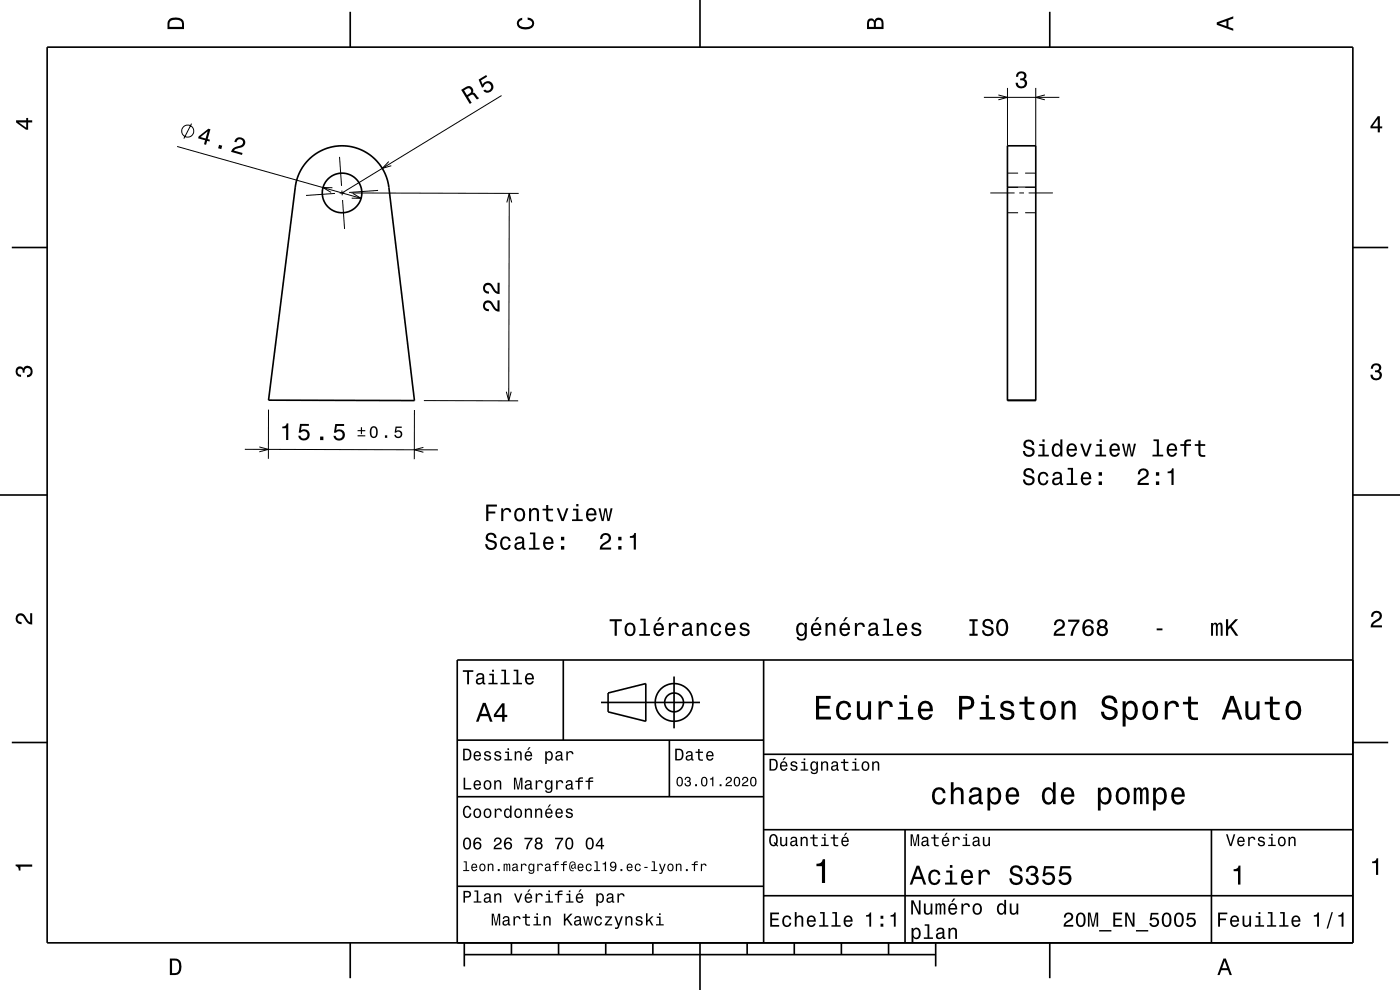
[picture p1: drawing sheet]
<svg xmlns="http://www.w3.org/2000/svg" width="297mm" height="210mm" viewBox="0 0 297 210" stroke-linecap="round" stroke-linejoin="round" font-family="sans-serif">
<g fill="none" stroke="#000" stroke-width=".21">
<path d="M213.7 18.7v12.2M219.7 18.7v12.2M37.6 31.1l39 11M40.6 26.2l-1.6 3.2M70.5 39.8h-2l1.7 1M72 33.3l.5 6.1M82.5 34.3l-1.4 1.4 1.9-.5M106.4 20.3l-33.8 20.6M208.7 20.7h16M211.8 20.1l1.9 .6-1.9 .5M213.7 39.7h2.3M213.7 39.7h6"/>
<path d="M213.7 36.7h2.3M217.5 39.7h2.2M217.5 36.7h2.2M221.7 20.1l-2 .6 2 .5M71.1 41l-6.2 .5M72.5 40.4l.1 1M72.7 42.4l.4 6.2M73.1 40.9l-1 .1M74.6 40.9l35.4 .1M74.9 41l1.7 1.1-2-.1M80.2 40.4l-6.1 .4M107.5 43l.5-2 .6 2"/>
<path d="M108 41l-.1 44M210.1 40.9h5.1M213.7 45.1h2.3M216.2 40.9h1M217.5 45.1h2.2M218.2 40.9h5.2M51.9 95.3l41 .1M55 94.8l1.9 .5-1.9 .5M57 86.9l-.1 10.4M87.9 87v10.4M89.8 94.9l-1.9 .5 1.9 .5M89.9 85h20"/>
<path d="M107.4 83.1l.5 1.9 .5-1.9"/>
<circle cx="39.8" cy="27.8" r="1.28"/>
</g>
<g fill="none" stroke="#000" stroke-width=".35">
<path d="M10 10h277v190h-277zM74.3 2.5v7.5M148.5 0v10M222.7 2.5v7.5M65.6 33.8a10 10 0 0 1 10.3-2.3 10 10 0 0 1 6.6 8.2l5.4 45.3-30.9-.1 5.6-45.2a10 10 0 0 1 3-5.9zM213.7 30.9h6v54.1h-6zM2.5 52.5h7.5M287 52.5h7.5M213.7 84.9h6M0 105h10M287 105h10M119.5 140v17"/>
<path d="M162 140v60M287 140h-190v60M2.5 157.5h7.5M97 157h65M127.5 149h21M129 147l8-2v8l-8-2zM142 157v12M143 143.5v11M287 157.5h7.5M97 169h65M162 176h125M162 160h125"/>
<path d="M192 176v24M257 176v24M97 188h65M162 190h125M74.3 200v7.5M98.5 202.5h100M98.5 200v5M108.5 200v2.5M118.5 200v2.5M128.5 200v2.5M138.5 200v2.5M148.5 200v10"/>
<path d="M158.5 200v2.5M168.5 200v2.5M178.5 200v2.5M188.5 200v2.5M198.5 200v5M222.7 200v7.5"/>
<circle cx="72.6" cy="40.9" r="4.2"/>
<circle cx="143" cy="149" r="2"/>
<circle cx="143" cy="149" r="4"/>
</g>
<g fill="#000">
<path d="M36 4a2.18 2.18 0 0 0-.5 2.2h3.5v-1.2a1.43 1.43 0 0 0-1.7-1.3zM36.3 4.4a2.15 2.15 0 0 1 2.2 .3l.1 1h-2.6v-1z" fill-rule="evenodd"/>
<path d="M101.5 16.9l1.6-1 .2 .4-1.3 .8 .4 .8a1.21 1.21 0 0 1 1.8-.4 1.21 1.21 0 0 1 .2 1.8 1.21 1.21 0 0 1-1.9-.1l.4-.2a.8 .8 0 0 0 1.2-.3 .8 .8 0 0 0-.6-1.1 .8 .8 0 0 0-.9 .8l-.3 .2z" fill-rule="evenodd"/>
<path d="M109.9 4.2l.9-.4v.4a.7 .7 0 0 0-.7 .5 .7 .7 0 0 0 .3 .8 1.7 1.7 0 0 0 2.5-.5 .9 .9 0 0 0-1-.8v-.5a1.24 1.24 0 0 1 1.4 1.1 1.24 1.24 0 0 1-1 1.4 2.22 2.22 0 0 1-2.5-.7l-.2-.5z" fill-rule="evenodd"/>
<path d="M184.2 4.2l-.3 .7v1.3h3.5v-1.3a.98 .98 0 0 0-.7-1.1 .98 .98 0 0 0-1.2 .6 .84 .84 0 0 0-1.3-.2zM184.5 4.5a.54 .54 0 0 1 .6-.1 .54 .54 0 0 1 .3 .6v.7h-1zM185.9 4.4a.62 .62 0 0 1 .8-.1 .62 .62 0 0 1 .3 .6v.8h-1.2z" fill-rule="evenodd"/>
<path d="M215.8 15.4a1.08 1.08 0 0 1 1.4-.2 1.08 1.08 0 0 1 .5 1.3l-.4 .3a1.06 1.06 0 0 1 .5 1.3 1.06 1.06 0 0 1-1.2 .7 1.1 1.1 0 0 1-1.1-1.2h.4a.71 .71 0 0 0 1 .7 .71 .71 0 0 0 .1-1.2l-.6-.1v-.4a.61 .61 0 0 0 .8-.2 .61 .61 0 0 0-.2-.9 .61 .61 0 0 0-.8 .2l-.2 .6h-.5z" fill-rule="evenodd"/>
<path d="M258.1 4.7v.6l3.5 1.2v-.4l-1-.4v-1.4l1-.4v-.4zM258.6 5l1.6-.5v1z" fill-rule="evenodd"/>
<path d="M3.4 25.5v.5l2.1 1.5h.5v-1.5h.8v-.5h-.8v-.5h-.4v.5zM4 26h1.6v1.1z" fill-rule="evenodd"/>
<path d="M42.1 28.9l-.1 .4 1.5 .5-.2 .8 .4 .1 .2-.8 .5 .1 .1-.4-.4-.1 .5-2.1-.4-.1zM42.5 29.1l1.5-1.2-.4 1.5zM46.5 30.7l-.2 .7 .6 .2 .2-.7zM49.9 29.5l-.2 .6 .4 .1a.71 .71 0 0 1 .8-.7 .71 .71 0 0 1 .7 .7 .71 .71 0 0 1-.8 .7 1.79 1.79 0 0 0-1.8 1.3l2.3 .7 .1-.4-1.8-.6a2.21 2.21 0 0 1 1.8-.7 1.14 1.14 0 0 0 .4-1.8 1.14 1.14 0 0 0-1.9 .1z" fill-rule="evenodd"/>
<path d="M97.8 19.1l1.9 2.9 .4-.2-.8-1.3a.85 .85 0 0 1 1.3-.1l.6 .7 .5-.3-1.1-1.1h-.3a.97 .97 0 0 0-.3-1.2 .97 .97 0 0 0-1.2-.1zM98.5 19.2a1.09 1.09 0 0 1 1.2-.4 .6 .6 0 0 1 .3 .6 .6 .6 0 0 1-.5 .5l-.4 .3z" fill-rule="evenodd"/>
<path d="M292.3 24.7l-1.6 2.1v.4h1.6v.9h.4v-.9h.5v-.4h-.5v-2.1zM292.3 25.2v1.6h-1.1z" fill-rule="evenodd"/>
<path d="M102.7 64a1.2 1.2 0 0 0-.2 1.4 1.2 1.2 0 0 0 1.2 .6v-.4a.71 .71 0 0 1-.8-.5 .71 .71 0 0 1 .5-.9 .71 .71 0 0 1 .8 .5 1.8 1.8 0 0 0 1.8 1.4v-2.4h-.5v1.9a2.19 2.19 0 0 1-1.1-1.5 1.1 1.1 0 0 0-1.7-.1zM102.8 60.3a1.2 1.2 0 0 0-.2 1.3 1.2 1.2 0 0 0 1.1 .7v-.5a.7 .7 0 0 1-.8-.5 .7 .7 0 0 1 .5-.8 .7 .7 0 0 1 .8 .5 1.8 1.8 0 0 0 1.8 1.4v-2.4h-.4v1.9a2.19 2.19 0 0 1-1.2-1.5 1.1 1.1 0 0 0-1.6-.1z" fill-rule="evenodd"/>
<path d="M291.1 77.4a1.08 1.08 0 0 1 1.4-.2 1.08 1.08 0 0 1 .4 1.2l-.3 .3a1.06 1.06 0 0 1 .5 1.3 1.06 1.06 0 0 1-1.2 .7 1.1 1.1 0 0 1-1.2-1.2h.5a.71 .71 0 0 0 1 .8 .71 .71 0 0 0 .1-1.3h-.6v-.4a.61 .61 0 0 0 .8-.3 .61 .61 0 0 0-.2-.8 .61 .61 0 0 0-.9 .2l-.1 .5h-.5z" fill-rule="evenodd"/>
<path d="M3.6 78a.86 .86 0 0 1 1.4 .2 1.06 1.06 0 0 1 1.2-.6 1.06 1.06 0 0 1 .7 1.2 1.1 1.1 0 0 1-1.2 1.2v-.4a.71 .71 0 0 0 .8-1 .71 .71 0 0 0-1.3-.1v.6h-.4a.61 .61 0 0 0-.3-.8 .61 .61 0 0 0-.8 .2 .61 .61 0 0 0 .2 .8l.6 .2v.4a1.15 1.15 0 0 1-1.2-.6 1.15 1.15 0 0 1 .3-1.3z" fill-rule="evenodd"/>
<path d="M59.9 90.5v.3h.8v2.5h.5v-3.5h-.4a.77 .77 0 0 1-.9 .7zM63.7 89.9l-.3 1.9h.4a.8 .8 0 0 1 1.2-.2 .8 .8 0 0 1-.1 1.2 .8 .8 0 0 1-1.2-.4h-.4a1.21 1.21 0 0 0 1.5 1.1 1.21 1.21 0 0 0 .8-1.7 1.21 1.21 0 0 0-1.8-.5l.2-1h1.5v-.4zM67.9 92.6v.8h.7v-.8zM71.1 89.9l-.3 1.9h.5a.8 .8 0 0 1 1.2-.2 .8 .8 0 0 1-.1 1.2 .8 .8 0 0 1-1.2-.3h-.5a1.21 1.21 0 0 0 1.5 1 1.21 1.21 0 0 0 .9-1.6 1.21 1.21 0 0 0-1.8-.6l.2-.9h1.5v-.5z" fill-rule="evenodd"/>
<path d="M75.9 92.3v.3h1.6v-.3zM75.9 91.2v.3h.7v.6h.2v-.6h.7v-.3h-.7v-.6h-.2v.6zM78.7 90.7a1.41 1.41 0 0 0 .6 2.2 1.42 1.42 0 0 0 .6-2.2 .78 .78 0 0 0-1.2 0zM79.1 90.8h.4a1.65 1.65 0 0 1 0 1.8h-.4a1.67 1.67 0 0 1 0-1.8zM81.7 92.3v.6h.4v-.6zM83.9 90.5l-.2 1.3h.3a.56 .56 0 0 1 .9-.2 .56 .56 0 0 1-.1 .9 .56 .56 0 0 1-.8-.3h-.4a.85 .85 0 0 0 1.1 .8 .85 .85 0 0 0 .6-1.2 .85 .85 0 0 0-1.3-.4l.2-.6h1v-.3z" fill-rule="evenodd"/>
<path d="M217.4 93.5a.96 .96 0 0 0-.3 1.1 .96 .96 0 0 0 1 .6 .77 .77 0 0 1 .9 .9 .84 .84 0 0 1-1 .4 .84 .84 0 0 1-.6-.8h-.4a1.21 1.21 0 0 0 1.5 1.3 1.21 1.21 0 0 0 .7-1.9l-.8-.3a.71 .71 0 0 1-.8-.6 .7 .7 0 0 1 .7-.5 .7 .7 0 0 1 .6 .7h.5a1.17 1.17 0 0 0-.7-1.1 1.17 1.17 0 0 0-1.3 .2zM220.5 94.2v.4h.6v1.9h-.9v.3h2.3v-.3h-.9v-2.3zM221.1 93.2v.5h.5v-.5zM223.4 94.4a1.58 1.58 0 0 0 .8 2.5l.4-.1 .3-.4v.4h.5v-3.6h-.5v1.3a.89 .89 0 0 0-1.5-.1zM223.7 94.7a.62 .62 0 0 1 .7-.3 .62 .62 0 0 1 .5 .6 1.12 1.12 0 0 1-.7 1.5 1.19 1.19 0 0 1-.5-1.8zM226.5 94.4a1.54 1.54 0 0 0 .8 2.5 1.05 1.05 0 0 0 1.1-.8h-.4l-.2 .3-.4 .1a.76 .76 0 0 1-.7-.9h1.8a1.16 1.16 0 0 0-.5-1.4 1.16 1.16 0 0 0-1.5 .2zM226.9 94.6a.66 .66 0 0 1 .8-.1 .66 .66 0 0 1 .3 .7h-1.3zM229.2 94.1l1 2.7h.4l1-2.7h-.4l-.8 2.2-.8-2.2zM232.6 94.2v.4h.7v1.9h-.9v.3h2.3v-.3h-1v-2.3zM233.3 93.2v.5h.5v-.5zM235.7 94.4a1.54 1.54 0 0 0 .7 2.5 1.06 1.06 0 0 0 1.1-.8h-.4l-.2 .3-.4 .1a.76 .76 0 0 1-.7-.9h1.8a1.16 1.16 0 0 0-.5-1.4 1.16 1.16 0 0 0-1.4 .2zM236 94.6a.66 .66 0 0 1 .8-.1 .66 .66 0 0 1 .3 .7h-1.3zM238 94.1l.7 2.7h.4l.4-2.3 .4 2.3h.4l.7-2.7h-.4l-.5 2.3-.4-2.3h-.4l-.4 2.3-.5-2.3zM244.7 93.2v.4h.7v2.9h-.9v.3h2.3v-.3h-.9v-3.3zM247.8 94.4a1.54 1.54 0 0 0 .8 2.5 1.06 1.06 0 0 0 1.1-.8h-.5l-.2 .3-.4 .1a.76 .76 0 0 1-.7-.9h1.8a1.16 1.16 0 0 0-.5-1.4 1.16 1.16 0 0 0-1.4 .2zM248.1 94.6a.66 .66 0 0 1 .8-.1 .66 .66 0 0 1 .4 .7h-1.4zM250.4 94.2v.4h.8v2.2h.5v-2.2h1v-.4h-1a.5 .5 0 0 1 .6-.6h.4v-.4a1.04 1.04 0 0 0-1.5 .8v.2zM254.2 93.4v.8h-.7v.4h.7l.1 1.8a1.04 1.04 0 0 0 1.4 .5v-.4a.68 .68 0 0 1-1-.3v-1.6h1v-.4h-1v-.8z" fill-rule="evenodd"/>
<path d="M103.1 107v3.5h.5v-1.6h1.5v-.4h-1.5v-1h1.8v-.5zM106.3 107.8v2.7h.5v-1.5a.67 .67 0 0 1 .3-.8 .67 .67 0 0 1 .9 .2v.3h.5a.89 .89 0 0 0-.7-.9 .89 .89 0 0 0-1.1 .5v-.5zM109.4 108.1a1.53 1.53 0 0 0 .8 2.5 1.48 1.48 0 0 0 1.2-1.4 1.48 1.48 0 0 0-1.2-1.5l-.4 .1zM109.7 108.4a.67 .67 0 0 1 .7-.3 .67 .67 0 0 1 .5 .6 1.11 1.11 0 0 1-.7 1.5 1.17 1.17 0 0 1-.5-1.8zM112.2 107.8v2.7h.5v-1.5a.64 .64 0 0 1 .4-.8 .64 .64 0 0 1 .8 .3v2h.4v-1.7a.89 .89 0 0 0-.6-1 .89 .89 0 0 0-1 .4v-.4zM115.9 107.1v.8h-.8v.4h.8v1.8a1.05 1.05 0 0 0 1.4 .5v-.4a.68 .68 0 0 1-1-.3v-1.6h1v-.4h-1v-.8zM118.1 107.8l1 2.7h.5l1-2.7h-.5l-.7 2.2-.8-2.2zM121.6 107.9v.4h.7v1.9h-.9v.3h2.2v-.3h-.9v-2.3zM122.2 106.9v.5h.5v-.5zM124.6 108.1a1.54 1.54 0 0 0 .8 2.5 1.05 1.05 0 0 0 1.1-.8h-.4l-.3 .3-.3 .1a.76 .76 0 0 1-.7-.9h1.7a1.16 1.16 0 0 0-.4-1.4 1.16 1.16 0 0 0-1.5 .2zM125 108.3a.66 .66 0 0 1 .8-.1 .66 .66 0 0 1 .3 .7h-1.3zM127 107.8l.6 2.7h.5l.4-2.3 .4 2.3h.4l.7-2.7h-.5l-.4 2.3-.4-2.3h-.5l-.4 2.3-.4-2.3z" fill-rule="evenodd"/>
<path d="M103.3 113.3a.96 .96 0 0 0-.2 1.1 .96 .96 0 0 0 .9 .6 .77 .77 0 0 1 .9 .9 .84 .84 0 0 1-.9 .3 .84 .84 0 0 1-.6-.8h-.5a1.21 1.21 0 0 0 1.5 1.3 1.21 1.21 0 0 0 .7-1.8l-1.2-.4a.58 .58 0 0 1-.3-.8 .58 .58 0 0 1 .8-.2l.3 .1 .2 .5h.4a1.17 1.17 0 0 0-.7-1.1 1.17 1.17 0 0 0-1.3 .3zM106.4 114.2a1.53 1.53 0 0 0 .8 2.5 1.05 1.05 0 0 0 1.1-1.1h-.4a.67 .67 0 0 1-.6 .7 .67 .67 0 0 1-.7-.6 1.12 1.12 0 0 1 .6-1.5 .6 .6 0 0 1 .7 .6h.4a1.09 1.09 0 0 0-.7-1 1.09 1.09 0 0 0-1.2 .4zM109.5 114l-.3 .7h.4a.55 .55 0 0 1 .7-.6 .55 .55 0 0 1 .4 .8h-.2a1 1 0 0 0-1.1 .3 1 1 0 0 0-.2 1 .94 .94 0 0 0 1.6 0l.1 .3 .6 .1v-.4h-.3v-1.6a1.02 1.02 0 0 0-1.7-.6zM109.7 115.5l1.1-.3a.77 .77 0 0 1-.2 .9 .77 .77 0 0 1-.9 .1zM112.4 113v.3h.7v2.9h-.9v.4h2.3v-.4h-.9v-3.2zM115.5 114.2a1.54 1.54 0 0 0 .8 2.5 1.06 1.06 0 0 0 1.1-.9h-.4l-.3 .4-.3 .1a.76 .76 0 0 1-.7-.9h1.7a1.16 1.16 0 0 0-.5-1.4 1.16 1.16 0 0 0-1.4 .2zM115.9 114.4a.66 .66 0 0 1 .8-.2 .66 .66 0 0 1 .3 .8h-1.3zM119 115.8v.8h.7v-.8zM119 113.9v.7h.7v-.7z" fill-rule="evenodd"/>
<path d="M127.6 113.4l-.2 .4-.1 .5h.5a.7 .7 0 0 1 .5-.8 .7 .7 0 0 1 .8 .5 .7 .7 0 0 1-.5 .8 1.8 1.8 0 0 0-1.4 1.8h2.4v-.5h-1.9a2.2 2.2 0 0 1 1.5-1.1 1.13 1.13 0 0 0 .1-1.7 1.13 1.13 0 0 0-1.7 .1zM131.2 115.8v.8h.6v-.8zM131.2 113.9v.7h.6v-.7zM133.6 113.7v.4h.8v2.5h.5v-3.5h-.3a.77 .77 0 0 1-1 .6z" fill-rule="evenodd"/>
<path d="M217.4 99.6a.96 .96 0 0 0-.3 1 .96 .96 0 0 0 1 .7 .77 .77 0 0 1 .9 .9 .84 .84 0 0 1-1 .3 .84 .84 0 0 1-.6-.8h-.4a1.21 1.21 0 0 0 1.5 1.3 1.21 1.21 0 0 0 .7-1.8l-.8-.3a.71 .71 0 0 1-.8-.7 .7 .7 0 0 1 .7-.5 .7 .7 0 0 1 .6 .7h.5a1.17 1.17 0 0 0-.7-1.1 1.17 1.17 0 0 0-1.3 .3zM220.5 100.5a1.53 1.53 0 0 0 .8 2.5 1.05 1.05 0 0 0 1.1-1.1h-.4a.67 .67 0 0 1-.6 .7 .67 .67 0 0 1-.7-.6 1.11 1.11 0 0 1 .6-1.5 .6 .6 0 0 1 .7 .6h.4a1.09 1.09 0 0 0-.8-1 1.09 1.09 0 0 0-1.1 .4zM223.6 100.3l-.3 .7h.4a.55 .55 0 0 1 .7-.6 .55 .55 0 0 1 .3 .8h-.2a1.13 1.13 0 0 0-1.3 1 .73 .73 0 0 0 .8 .8l.5-.2 .4-.3 .1 .3 .5 .1v-.4h-.2v-1.6a1.02 1.02 0 0 0-1.7-.6zM223.7 101.8l1.1-.3a.77 .77 0 0 1-.2 .9 .77 .77 0 0 1-.9 .1zM226.5 99.3v.3h.7v2.9h-.9v.4h2.2v-.4h-.9v-3.2zM229.6 100.5a1.54 1.54 0 0 0 .8 2.5 1.06 1.06 0 0 0 1.1-.9h-.5l-.2 .4-.4 .1a.76 .76 0 0 1-.7-1h1.8a1.17 1.17 0 0 0-.5-1.3 1.17 1.17 0 0 0-1.4 .2zM229.9 100.7a.66 .66 0 0 1 .8-.2 .66 .66 0 0 1 .4 .8h-1.4zM233.1 102.1v.8h.7v-.8zM233.1 100.2v.7h.7v-.7z" fill-rule="evenodd"/>
<path d="M241.7 99.7l-.3 .9h.4a.7 .7 0 0 1 .6-.8 .7 .7 0 0 1 .8 .5 .7 .7 0 0 1-.5 .8 1.8 1.8 0 0 0-1.4 1.8h2.4v-.5h-1.9a2.23 2.23 0 0 1 1.5-1.1 1.13 1.13 0 0 0 .1-1.7 1.13 1.13 0 0 0-1.7 .1zM245.2 102.1v.8h.7v-.8zM245.2 100.2v.7h.7v-.7zM247.7 100v.4h.8v2.5h.5v-3.6h-.4a.77 .77 0 0 1-.9 .7z" fill-rule="evenodd"/>
<path d="M3.6 130.4a1.22 1.22 0 0 1 2 .7l.4 .6 .4 .3v-1.9h.4v2.4a1.8 1.8 0 0 1-1.7-1.4 .71 .71 0 0 0-.9-.5 .71 .71 0 0 0-.5 .8 .71 .71 0 0 0 .9 .5v.5a1.18 1.18 0 0 1-1.2-.7 1.18 1.18 0 0 1 .2-1.3z" fill-rule="evenodd"/>
<path d="M129.3 131.4v.4h1.1v3.1h.5v-3.1h1v-.4zM132.8 132.4a1.53 1.53 0 0 0 .9 2.6 1.48 1.48 0 0 0 1.1-1.5 1.48 1.48 0 0 0-1.1-1.4l-.5 .1zM133.1 132.7a.67 .67 0 0 1 .7-.2 .67 .67 0 0 1 .5 .5 1.11 1.11 0 0 1-.6 1.6 1.17 1.17 0 0 1-.6-1.9zM135.8 131.2v.4h.7v2.9h-.9v.4h2.3v-.4h-.9v-3.3zM139.9 130.9l-.5 .9h.3l.7-.9zM138.9 132.4a1.54 1.54 0 0 0 .8 2.6 1.07 1.07 0 0 0 1.1-.9h-.4l-.3 .3-.3 .2a.76 .76 0 0 1-.7-1h1.8a1.16 1.16 0 0 0-.5-1.3 1.16 1.16 0 0 0-1.5 .1zM139.3 132.7a.66 .66 0 0 1 .8-.2 .66 .66 0 0 1 .3 .8h-1.3zM141.9 132.2v2.7h.4v-1.6a.66 .66 0 0 1 .4-.8 .66 .66 0 0 1 .8 .3l.1 .2h.4a.89 .89 0 0 0-.7-.9 .89 .89 0 0 0-1 .5v-.4zM145 132.3l-.2 .6h.4a.55 .55 0 0 1 .7-.5 .55 .55 0 0 1 .3 .8h-.2a1 1 0 0 0-1 .2 1 1 0 0 0-.3 1.1 .93 .93 0 0 0 1.7 0l.1 .3 .5 .1v-.4h-.2v-1.6a1.02 1.02 0 0 0-1.8-.6zM145.2 133.8l1.1-.3a.77 .77 0 0 1-.2 .9 .77 .77 0 0 1-.9 0l-.1-.3zM147.8 132.2v2.7h.4v-1.6a.63 .63 0 0 1 .6-.9 .63 .63 0 0 1 .7 .8v1.7h.4v-1.8a.89 .89 0 0 0-.6-1 .89 .89 0 0 0-1.1 .5v-.4zM151.1 132.4a1.53 1.53 0 0 0 .8 2.6 1.06 1.06 0 0 0 1.1-1.1h-.4a.67 .67 0 0 1-.7 .7 .67 .67 0 0 1-.7-.6 1.11 1.11 0 0 1 .7-1.6 .59 .59 0 0 1 .7 .6h.4a1.09 1.09 0 0 0-.8-.9 1.09 1.09 0 0 0-1.1 .3zM154.1 132.4a1.54 1.54 0 0 0 .8 2.6 1.07 1.07 0 0 0 1.1-.9h-.4l-.3 .3-.3 .2a.76 .76 0 0 1-.7-1h1.7a1.16 1.16 0 0 0-.5-1.3 1.16 1.16 0 0 0-1.4 .1zM154.4 132.7a.66 .66 0 0 1 .8-.2 .66 .66 0 0 1 .4 .8h-1.3zM157.2 132.3a.75 .75 0 0 0-.2 .8 .75 .75 0 0 0 .7 .5l.9 .4a.63 .63 0 0 1-.6 .6 .63 .63 0 0 1-.7-.6h-.4a1.07 1.07 0 0 0 1.2 .9 1.07 1.07 0 0 0 .9-1.2l-.4-.3-1.1-.3a.54 .54 0 0 1 .4-.7 .54 .54 0 0 1 .6 .5h.5a1.03 1.03 0 0 0-.7-.9 1.03 1.03 0 0 0-1.1 .3zM169.2 132.4a1.57 1.57 0 0 0 .7 2.6l.5-.2 .3-.4a.73 .73 0 0 1-.3 1 .73 .73 0 0 1-1-.3h-.4a1.1 1.1 0 0 0 1.3 .8 1.1 1.1 0 0 0 .9-1.2v-2.5h-.5v.4l-.3-.4a.9 .9 0 0 0-1.2 .2zM169.5 132.7a.63 .63 0 0 1 .7-.2 .63 .63 0 0 1 .5 .6 1.11 1.11 0 0 1-.7 1.5 1.2 1.2 0 0 1-.5-1.9zM173.3 130.9l-.5 .9h.3l.7-.9zM172.3 132.4a1.54 1.54 0 0 0 .8 2.6 1.07 1.07 0 0 0 1.1-.9h-.4l-.3 .3-.3 .2a.76 .76 0 0 1-.7-1h1.8a1.17 1.17 0 0 0-.5-1.3 1.17 1.17 0 0 0-1.5 .1zM172.7 132.7a.66 .66 0 0 1 .8-.2 .66 .66 0 0 1 .3 .8h-1.3zM175.1 132.2v2.7h.5v-1.6a.63 .63 0 0 1 .4-.8 .63 .63 0 0 1 .8 .4v2h.4v-1.8a.89 .89 0 0 0-.6-1 .89 .89 0 0 0-1.1 .5v-.4zM179.4 130.9l-.5 .9h.3l.7-.9zM178.4 132.4a1.55 1.55 0 0 0 .8 2.6 1.07 1.07 0 0 0 1.1-.9h-.5l-.2 .3-.4 .2a.76 .76 0 0 1-.7-1h1.8a1.17 1.17 0 0 0-.5-1.3 1.17 1.17 0 0 0-1.4 .1zM178.7 132.7a.66 .66 0 0 1 .8-.2 .66 .66 0 0 1 .4 .8h-1.4zM181.4 132.2v2.7h.4v-1.6a.66 .66 0 0 1 .4-.8 .66 .66 0 0 1 .8 .3v.2h.5a.89 .89 0 0 0-.7-.9 .89 .89 0 0 0-1 .5v-.4zM184.5 132.3l-.2 .6h.4a.55 .55 0 0 1 .6-.5 .55 .55 0 0 1 .4 .8h-.2a1 1 0 0 0-1 .2 1 1 0 0 0-.3 1.1 .93 .93 0 0 0 1.6 0l.1 .3 .6 .1v-.4h-.2l-.1-.2v-1.4a1.02 1.02 0 0 0-.6-.8 1.02 1.02 0 0 0-1.1 .2zM184.7 133.8l1.1-.3a.77 .77 0 0 1-.2 .9 .77 .77 0 0 1-.9 0l-.1-.3zM187.5 131.2v.4h.7v2.9h-1v.4h2.3v-.4h-.9v-3.3zM190.5 132.4a1.54 1.54 0 0 0 .8 2.6 1.06 1.06 0 0 0 1.1-.9h-.4l-.2 .3-.4 .2a.76 .76 0 0 1-.7-1h1.8a1.16 1.16 0 0 0-.5-1.3 1.16 1.16 0 0 0-1.5 .1zM190.9 132.7a.66 .66 0 0 1 .8-.2 .66 .66 0 0 1 .3 .8h-1.3zM193.6 132.3a.75 .75 0 0 0-.2 .8 .75 .75 0 0 0 .7 .5l.9 .4a.63 .63 0 0 1-.6 .6 .63 .63 0 0 1-.7-.6h-.4a1.07 1.07 0 0 0 1.2 .9 1.07 1.07 0 0 0 .9-1.2l-.4-.3-1.1-.3a.54 .54 0 0 1 .4-.7 .54 .54 0 0 1 .7 .5h.4a1.03 1.03 0 0 0-.7-.9 1.03 1.03 0 0 0-1.1 .3zM205.6 131.4v.4h.7v2.6h-.7v.5h1.8v-.5h-.6v-2.6h.6v-.4zM208.7 131.6a.96 .96 0 0 0-.2 1 .96 .96 0 0 0 .9 .6 .77 .77 0 0 1 .9 1 .83 .83 0 0 1-.9 .3 .83 .83 0 0 1-.6-.8h-.5a1.21 1.21 0 0 0 1.5 1.3 1.21 1.21 0 0 0 .7-1.8l-.8-.3a.71 .71 0 0 1-.8-.7 .7 .7 0 0 1 .8-.5 .7 .7 0 0 1 .6 .7h.4a1.16 1.16 0 0 0-.7-1.1 1.16 1.16 0 0 0-1.3 .3zM211.6 131.7a2.53 2.53 0 0 0 .5 3.1 1.21 1.21 0 0 0 1.7-.9 1.93 1.93 0 0 0-.9-2.6l-.8 .1zM212.3 131.8l.3-.1a1.7 1.7 0 0 1 .3 2.7l-.3 .1a1.69 1.69 0 0 1-.3-2.7zM223.9 131.7l-.3 .9h.5a.7 .7 0 0 1 .5-.8 .7 .7 0 0 1 .8 .5 .7 .7 0 0 1-.5 .8 1.8 1.8 0 0 0-1.4 1.8h2.4v-.5h-1.9a2.2 2.2 0 0 1 1.5-1.1 1.13 1.13 0 0 0 .1-1.7 1.13 1.13 0 0 0-1.7 .1zM226.6 131.4v.5h1.9a5.1 5.1 0 0 0-1.4 3h.5a5.3 5.3 0 0 1 1.4-3v-.5zM230.1 131.6a2.4 2.4 0 0 0 .2 3.3 1.16 1.16 0 0 0 1.5-.4 1.16 1.16 0 0 0-.1-1.5 1.16 1.16 0 0 0-1.6 0 1.02 1.02 0 0 1 .8-1.3 .58 .58 0 0 1 .7 .6h.4a1.12 1.12 0 0 0-.7-.9 1.12 1.12 0 0 0-1.2 .2zM230.1 133.8a.75 .75 0 0 1 1.5 0 .75 .75 0 0 1-1.5 0zM233.1 131.6a.84 .84 0 0 0 .1 1.4 1.11 1.11 0 0 0-.4 1.5 1.11 1.11 0 0 0 1.6 .4 1.03 1.03 0 0 0 .7-.9 1.03 1.03 0 0 0-.6-1 .89 .89 0 0 0 .4-1.1 .89 .89 0 0 0-1.1-.6zM233.1 133.9a.71 .71 0 0 1 1.4 0 .71 .71 0 0 1-1.4 0zM233.2 132.3a.6 .6 0 0 1 1.2 0 .6 .6 0 0 1-1.2 0zM245.4 133.3v.4h1.2v-.4zM256.9 132.2v2.7h.4l.1-2.1 .1-.3h.3l.1 .2 .1 2.2h.3l.1-2.1 .3-.4 .2 .2 .1 .4v1.9h.4v-1.9a.69 .69 0 0 0-.6-.9l-.5 .3-.2-.2-.3-.1-.5 .3v-.2zM260.1 131.4v3.5h.4v-1.3l.5-.4 1.1 1.7h.6l-1.4-2.1 1.4-1.4h-.7l-1.5 1.6v-1.6z" fill-rule="evenodd"/>
<path d="M291.2 129.9a1.18 1.18 0 0 1 1.9 .3 1.18 1.18 0 0 1-1 1.7l-.5 .3-.3 .5h1.9v.4h-2.4a1.8 1.8 0 0 1 1.4-1.8 .71 .71 0 0 0 .5-.8 .71 .71 0 0 0-.9-.5 .71 .71 0 0 0-.5 .8h-.4z" fill-rule="evenodd"/>
<path d="M98.2 158.8v2.5h.9a1.37 1.37 0 0 0 .7-2.2 1.56 1.56 0 0 0-1.6-.3zM98.6 159.1a.98 .98 0 0 1 1.1 .7 .98 .98 0 0 1-.6 1.2h-.5zM100.7 159.6a1.04 1.04 0 0 0-.2 1.2 1.04 1.04 0 0 0 1 .5l.5-.5h-.3l-.4 .3a.54 .54 0 0 1-.5-.7h1.3a.83 .83 0 0 0-.4-.9 .83 .83 0 0 0-1 .1zM100.9 159.7l.2-.1a.47 .47 0 0 1 .5 .1 .47 .47 0 0 1 .1 .5h-.9zM102.9 159.5l-.2 .1a.69 .69 0 0 0 .9 .9l.2 .1a.43 .43 0 0 1-.4 .5 .43 .43 0 0 1-.4-.4h-.3a.74 .74 0 0 0 .9 .7 .74 .74 0 0 0 .5-1l-1-.4a.38 .38 0 0 1 .3-.5 .38 .38 0 0 1 .4 .4h.3a.78 .78 0 0 0-1.2-.4zM105.1 159.5l-.2 .1a.69 .69 0 0 0 .9 .9l.2 .1a.43 .43 0 0 1-.4 .5 .43 .43 0 0 1-.5-.4h-.3a.74 .74 0 0 0 .9 .7 .74 .74 0 0 0 .5-1l-.9-.4a.38 .38 0 0 1 .3-.5 .38 .38 0 0 1 .4 .4h.3a.77 .77 0 0 0-1.2-.4zM107.2 159.4v.3h.5v1.3h-.7v.3h1.6v-.3h-.6v-1.6zM107.7 158.7v.4h.3v-.4zM109.2 159.4v1.9h.3v-1.1a.45 .45 0 0 1 .4-.6 .45 .45 0 0 1 .5 .5v1.2h.3v-1.3a.63 .63 0 0 0-.5-.7 .63 .63 0 0 0-.7 .4v-.3zM112.2 158.5l-.4 .6h.3l.5-.6zM111.5 159.6a1.04 1.04 0 0 0-.2 1.2 1.04 1.04 0 0 0 1.1 .5l.5-.5h-.3l-.5 .3a.54 .54 0 0 1-.5-.7h1.3a.83 .83 0 0 0-.4-.9 .83 .83 0 0 0-1 .1zM111.8 159.7l.1-.1a.48 .48 0 0 1 .5 .1 .48 .48 0 0 1 .2 .5h-1zM115.7 159.4v2.7h.3v-1.1a.66 .66 0 0 0 .7 .4 .66 .66 0 0 0 .5-.6 .91 .91 0 0 0 0-1.1 .91 .91 0 0 0-1-.3l-.2 .3v-.3zM116.1 159.8a.45 .45 0 0 1 .5-.2 .45 .45 0 0 1 .3 .4 .65 .65 0 0 1 .1 .8 .65 .65 0 0 1-.7 .2 .98 .98 0 0 1-.2-1.2zM118.1 159.5l-.2 .4h.3a.39 .39 0 0 1 .4-.3 .39 .39 0 0 1 .3 .5h-.1a.65 .65 0 0 0-1 .4 .65 .65 0 0 0 .6 .9l.6-.3 .1 .2h.4v-.2l-.2-.1v-1.1a.72 .72 0 0 0-.5-.6 .72 .72 0 0 0-.7 .2zM118.2 160.6l.8-.3a.55 .55 0 0 1-.2 .7 .55 .55 0 0 1-.6 0zM120.1 159.4v1.9h.4v-1.1a.47 .47 0 0 1 .2-.6 .47 .47 0 0 1 .6 .2v.2h.4a.64 .64 0 0 0-.5-.7 .64 .64 0 0 0-.8 .4v-.3z" fill-rule="evenodd"/>
<path d="M98.2 142.2v.3h.9v2.7h.4v-2.7h.9v-.3zM101.3 143l-.3 .5h.4a.47 .47 0 0 1 .5-.4 .47 .47 0 0 1 .4 .6l-.2 .1a.84 .84 0 0 0-1 .2 .84 .84 0 0 0 0 1.1 .9 .9 0 0 0 1.3-.2l.1 .2 .5 .1v-.3l-.3-.1v-1.3a.87 .87 0 0 0-.6-.7 .87 .87 0 0 0-.8 .2zM101.4 144.3l.9-.3a.66 .66 0 0 1-.1 .7 .66 .66 0 0 1-.8 .1zM103.8 142.9v.3h.6v1.6h-.8v.4h2v-.4h-.8v-1.9zM104.4 142.1v.4h.4v-.4zM106.4 142.1v.3h.6v2.4h-.8v.4h1.9v-.4h-.7v-2.7zM109 142.1v.3h.6v2.4h-.8v.4h1.9v-.4h-.7v-2.7zM111.6 143.1a1.32 1.32 0 0 0 .7 2.1 .9 .9 0 0 0 .9-.7h-.3l-.2 .3-.4 .1a.65 .65 0 0 1-.6-.8h1.6a1 1 0 0 0-.4-1.2 1 1 0 0 0-1.3 .2zM111.9 143.3a.57 .57 0 0 1 .7-.1 .57 .57 0 0 1 .3 .6h-1.2z" fill-rule="evenodd"/>
<path d="M102.4 149.1l-1.4 4h.5l.4-1.2h1.6l.4 1.2h.6l-1.5-4zM102.7 149.7l.7 1.7h-1.3zM106.5 149.2l-1.7 2.4v.5h1.7v1h.5v-1h.6v-.5h-.6v-2.4zM106.5 149.9v1.7h-1.3z" fill-rule="evenodd"/>
<path d="M143.2 158.8v2.5h.9a1.37 1.37 0 0 0 .7-2.2 1.56 1.56 0 0 0-1.6-.3zM143.6 159.1a.98 .98 0 0 1 1.1 .7 .98 .98 0 0 1-.6 1.2h-.5zM145.7 159.5l-.2 .4h.3a.39 .39 0 0 1 .5-.3 .39 .39 0 0 1 .3 .5h-.2a.65 .65 0 0 0-.9 .4 .65 .65 0 0 0 .5 .9l.7-.3v.2h.4v-.2l-.1-.1-.1-1.1a.73 .73 0 0 0-.4-.6 .73 .73 0 0 0-.8 .2zM145.8 160.6l.8-.3a.55 .55 0 0 1-.1 .7 .55 .55 0 0 1-.7 0zM148.1 158.9v.5h-.5v.3h.5v1.3a.75 .75 0 0 0 1 .4v-.3a.48 .48 0 0 1-.7-.3v-1.1h.7v-.3h-.7v-.5zM150 159.6a1.04 1.04 0 0 0-.2 1.2 1.04 1.04 0 0 0 1.1 .5l.5-.5h-.4l-.4 .3a.54 .54 0 0 1-.5-.7h1.3a.83 .83 0 0 0-.4-.9 .83 .83 0 0 0-1 .1zM150.3 159.7l.1-.1a.48 .48 0 0 1 .5 .1 .48 .48 0 0 1 .2 .5h-1z" fill-rule="evenodd"/>
<path d="M173.1 147.6v5h3.2v-.6h-2.5v-1.7h2.2v-.6h-2.2v-1.5h2.4v-.6zM177.8 149.2a2.59 2.59 0 0 0 .5 3.4 1.58 1.58 0 0 0 2.3-1.4h-.6a.95 .95 0 0 1-.9 1 .95 .95 0 0 1-1-.9 1.59 1.59 0 0 1 .9-2.1 .85 .85 0 0 1 .9 .8h.7a1.56 1.56 0 0 0-1.1-1.3 1.56 1.56 0 0 0-1.7 .5zM181.8 148.8v2.5a1.27 1.27 0 0 0 .9 1.4 1.27 1.27 0 0 0 1.5-.7v.6h.6v-3.8h-.6v2.2a.92 .92 0 0 1-.6 1.1 .92 .92 0 0 1-1.2-.4v-2.9zM186.4 148.8v3.8h.6v-2.2a.95 .95 0 0 1 .5-1.1 .95 .95 0 0 1 1.2 .3l.1 .4h.6a1.28 1.28 0 0 0-1-1.4 1.28 1.28 0 0 0-1.4 .8v-.6zM190.8 148.9v.5h1v2.7h-1.3v.5h3.2v-.5h-1.3v-3.2zM191.8 147.4v.8h.6v-.8zM195.1 149.2a2.62 2.62 0 0 0 .5 3.4 1.57 1.57 0 0 0 2.2-1.1h-.6l-.3 .5-.5 .2a1.08 1.08 0 0 1-1-1.3h2.5a1.66 1.66 0 0 0-.7-2 1.66 1.66 0 0 0-2.1 .3zM195.6 149.5a.94 .94 0 0 1 1.2-.2 .94 .94 0 0 1 .5 1h-1.9zM203.5 147.6v5h.6v-2.1h.8a1.47 1.47 0 0 0 1.8-1.2 1.47 1.47 0 0 0-1.5-1.7zM204.1 148.2a1.6 1.6 0 0 1 1.8 .5 .86 .86 0 0 1 0 .9 .86 .86 0 0 1-.9 .3h-.9zM208.1 148.9v.5h1v2.7h-1.3v.5h3.3v-.5h-1.3v-3.2zM209.1 147.4v.8h.7v-.8zM212.6 148.9a1.08 1.08 0 0 0-.3 1.2 1.08 1.08 0 0 0 1 .7l1.1 .4a.57 .57 0 0 1 .2 .6 .57 .57 0 0 1-.5 .4 .96 .96 0 0 1-1.4-.8h-.6a1.6 1.6 0 0 0 1.3 1.4 1.6 1.6 0 0 0 1.7-.8 1.13 1.13 0 0 0-1-1.6l-1.1-.3-.2-.4a.87 .87 0 0 1 .9-.5 .87 .87 0 0 1 .8 .6h.6a1.41 1.41 0 0 0-2.1-1.1zM217.4 147.8v1.1h-1.1v.5h1.1v2.6l.2 .4 .4 .3h1.4v-.5a.97 .97 0 0 1-1.4-.5v-2.3h1.4v-.5h-1.4v-1.1zM221.1 149.2a2.56 2.56 0 0 0 .5 3.4 1.72 1.72 0 0 0 1.8-.2 1.72 1.72 0 0 0 .6-1.7 1.7 1.7 0 0 0-.9-1.9 1.7 1.7 0 0 0-2 .4zM221.6 149.6a.96 .96 0 0 1 1-.4 .96 .96 0 0 1 .7 .8 1.59 1.59 0 0 1-1 2.2 1.19 1.19 0 0 1-1-1.5zM225.2 148.8v3.8h.6v-2.2a.97 .97 0 0 1 .5-1.1 .97 .97 0 0 1 1.1 .2l.1 .7v2.4h.7v-2.5a1.27 1.27 0 0 0-.9-1.4 1.27 1.27 0 0 0-1.5 .6v-.5zM234.1 147.9a1.38 1.38 0 0 0-.3 1.5 1.38 1.38 0 0 0 1.3 .9 1.25 1.25 0 0 1 1.4 .9 1.15 1.15 0 0 1-1.3 .9 1.15 1.15 0 0 1-1-1.1h-.7a1.8 1.8 0 0 0 1.7 1.8 1.8 1.8 0 0 0 1.9-1.6 1.46 1.46 0 0 0-1.5-1.4l-.6-.2a.83 .83 0 0 1-.5-1.1 .83 .83 0 0 1 1.2-.3l.5 .5 .1 .4h.7a1.67 1.67 0 0 0-1-1.6 1.67 1.67 0 0 0-1.9 .4zM238.2 148.8v5.3h.6v-2.1a1.32 1.32 0 0 0 1.4 .7 1.32 1.32 0 0 0 1.1-1.1 2.43 2.43 0 0 0-.8-2.8 1.21 1.21 0 0 0-1.7 .5v-.5zM239.1 149.6a.9 .9 0 0 1 .9-.4 .9 .9 0 0 1 .7 .8 1.61 1.61 0 0 1-.9 2.2 1.18 1.18 0 0 1-1-1.5zM242.8 149.2a2.56 2.56 0 0 0 .5 3.4 1.72 1.72 0 0 0 1.8-.2 1.72 1.72 0 0 0 .6-1.7 1.7 1.7 0 0 0-.9-1.9 1.7 1.7 0 0 0-2 .4zM243.3 149.6a.96 .96 0 0 1 1-.4 .96 .96 0 0 1 .7 .8 1.59 1.59 0 0 1-1 2.2 1.19 1.19 0 0 1-1-1.5zM247.1 148.8v3.8h.6v-2.2a.95 .95 0 0 1 .5-1.1 .95 .95 0 0 1 1.2 .3l.1 .4h.6a1.28 1.28 0 0 0-1-1.4 1.28 1.28 0 0 0-1.4 .8v-.6zM252 147.8v1.1h-1v.5h1l.1 2.6 .2 .4 .4 .3h1.4v-.5a.97 .97 0 0 1-1.4-.5v-2.3h1.4v-.5h-1.4v-1.1zM261 147.6l-1.8 5h.6l.6-1.4h2l.5 1.4h.7l-1.9-5zM261.4 148.3l.7 2.2h-1.5zM264.2 148.8v2.5a1.27 1.27 0 0 0 .9 1.4 1.27 1.27 0 0 0 1.5-.7v.6h.6v-3.8h-.6v2.2a.92 .92 0 0 1-.6 1.1 .92 .92 0 0 1-1.1-.4l-.1-2.9zM269.4 147.8v1.1h-1.1v.5h1.1v2.6l.2 .4 .4 .3 .7 .1 .8-.1v-.5a.97 .97 0 0 1-1.4-.5l-.1-2.3h1.5v-.5h-1.5v-1.1zM273.1 149.2a2.56 2.56 0 0 0 .6 3.4 1.72 1.72 0 0 0 1.8-.2 1.72 1.72 0 0 0 .6-1.7 1.7 1.7 0 0 0-.9-1.9 1.7 1.7 0 0 0-2.1 .4zM273.6 149.6a.96 .96 0 0 1 1-.4 .96 .96 0 0 1 .7 .8 1.59 1.59 0 0 1-.9 2.2 1.19 1.19 0 0 1-1.1-1.5z" fill-rule="evenodd"/>
<path d="M98.4 178a1.44 1.44 0 0 0 .7 2.2 1.45 1.45 0 0 0 .6-2.2 .79 .79 0 0 0-1.3 0zM98.8 178h.5a1.69 1.69 0 0 1 0 1.9h-.5a1.71 1.71 0 0 1 0-1.9zM100.8 177.8a1.72 1.72 0 0 0 .1 2.3 .83 .83 0 0 0 1.1-.2 .83 .83 0 0 0-.1-1.1 .83 .83 0 0 0-1.2 0 .74 .74 0 0 1 .6-.9l.3 .1 .2 .3h.3a.8 .8 0 0 0-.5-.6 .8 .8 0 0 0-.8 .1zM100.7 179.4a.55 .55 0 0 1 1.1 0 .55 .55 0 0 1-1.1 0zM105 177.9l-.2 .6h.3a.5 .5 0 0 1 .4-.6 .5 .5 0 0 1 .6 .4 .5 .5 0 0 1-.4 .6l-.2 .1a1.17 1.17 0 0 0-.8 1.2h1.7v-.4h-1.3l.6-.5a.83 .83 0 0 0 .6-1.2 .83 .83 0 0 0-1.3-.2zM107.3 177.8a1.72 1.72 0 0 0 .1 2.3 .83 .83 0 0 0 1.1-.2 .83 .83 0 0 0-.1-1.1 .83 .83 0 0 0-1.2 0 .74 .74 0 0 1 .6-.9l.4 .1 .1 .3h.3a.8 .8 0 0 0-.5-.6 .8 .8 0 0 0-.8 .1zM107.2 179.4a.55 .55 0 0 1 1.1 0 .55 .55 0 0 1-1.1 0zM111.3 177.7v.3h1.3a3.7 3.7 0 0 0-1 2.2h.4a3.8 3.8 0 0 1 1-2.2v-.3zM113.7 177.8l-.2 .2a.57 .57 0 0 0 .3 .8 .78 .78 0 0 0-.1 1.2 .78 .78 0 0 0 1.1 0 .78 .78 0 0 0-.1-1.2 .68 .68 0 0 0 .2-1 .68 .68 0 0 0-1-.1zM113.7 179.5a.55 .55 0 0 1 1.1 0 .55 .55 0 0 1-1.1 0zM113.8 178.3a.45 .45 0 0 1 .9 0 .45 .45 0 0 1-.9 0zM117.8 177.7v.3h1.3a3.7 3.7 0 0 0-1 2.2h.4a3.7 3.7 0 0 1 1-2.2v-.3zM120.1 178a1.44 1.44 0 0 0 .7 2.2 1.45 1.45 0 0 0 .6-2.2 .79 .79 0 0 0-1.3 0zM120.5 178h.5a1.69 1.69 0 0 1 0 1.9h-.5a1.69 1.69 0 0 1 0-1.9zM124.5 178a1.44 1.44 0 0 0 .6 2.2 1.45 1.45 0 0 0 .6-2.2 .79 .79 0 0 0-1.2 0zM124.9 178h.4a1.69 1.69 0 0 1 0 1.9h-.4a1.69 1.69 0 0 1 0-1.9zM127.5 177.7l-1.1 1.5v.3h1.1v.7h.3v-.7h.4v-.3h-.4v-1.5zM127.5 178.1v1.1h-.8z" fill-rule="evenodd"/>
<path d="M98.4 165v2.5h1.6v-.3h-1.3v-2.2zM100.7 165.7a1.04 1.04 0 0 0-.2 1.2 1.04 1.04 0 0 0 1 .6l.5-.6h-.3l-.4 .4a.54 .54 0 0 1-.5-.7h1.3a.83 .83 0 0 0-.4-1 .83 .83 0 0 0-1 .1zM100.9 165.9l.2-.1a.47 .47 0 0 1 .5 .1 .47 .47 0 0 1 .1 .4h-.9zM102.8 165.7a1.04 1.04 0 0 0-.2 1.3 1.04 1.04 0 0 0 1.2 .5 1.04 1.04 0 0 0 .5-1.3 1.04 1.04 0 0 0-1.2-.7zM103 165.9a.48 .48 0 0 1 .5-.1 .48 .48 0 0 1 .4 .4 .66 .66 0 0 1 0 .7 .66 .66 0 0 1-.7 .3 .97 .97 0 0 1-.2-1.3zM104.8 165.5v2h.4v-1.1a.45 .45 0 0 1 .3-.7 .45 .45 0 0 1 .5 .6v1.2h.3v-1.3a.63 .63 0 0 0-.4-.7 .63 .63 0 0 0-.8 .3v-.3zM109 165v2.5h.3v-2.3l.5 2.3h.3l.4-2.3v2.3h.3v-2.5h-.4l-.5 2.2-.4-2.2zM111.6 165.6l-.2 .5h.3a.39 .39 0 0 1 .4-.4 .39 .39 0 0 1 .3 .6h-.1a.65 .65 0 0 0-1 .4 .65 .65 0 0 0 .6 .8l.6-.3 .1 .2 .4 .1v-.3h-.2v-1.1a.72 .72 0 0 0-.5-.6 .72 .72 0 0 0-.7 .1zM111.7 166.7l.8-.2a.55 .55 0 0 1-.2 .6 .55 .55 0 0 1-.6 .1zM113.6 165.5v2h.4v-1.1a.47 .47 0 0 1 .2-.6 .47 .47 0 0 1 .6 .2v.1h.4a.64 .64 0 0 0-.5-.6 .64 .64 0 0 0-.8 .4v-.4zM115.8 165.7a1.06 1.06 0 0 0-.2 1.2 1.06 1.06 0 0 0 .9 .6l.4-.3a.52 .52 0 0 1-.2 .7 .52 .52 0 0 1-.7-.3h-.3a.78 .78 0 0 0 .8 .6 .78 .78 0 0 0 .7-.8v-1.9h-.3v.3l-.3-.2a.64 .64 0 0 0-.8 .1zM116 165.9a.45 .45 0 0 1 .5-.1 .45 .45 0 0 1 .3 .4 .65 .65 0 0 1 .1 .7 .65 .65 0 0 1-.7 .3l-.3-.4zM118 165.5v2h.3v-1.1a.47 .47 0 0 1 .3-.6 .47 .47 0 0 1 .5 .2l.1 .1h.3a.64 .64 0 0 0-.5-.6 .64 .64 0 0 0-.7 .4v-.4zM120.2 165.6l-.2 .5h.3a.39 .39 0 0 1 .5-.4 .39 .39 0 0 1 .3 .6h-.2a.65 .65 0 0 0-.9 .4 .65 .65 0 0 0 .5 .8l.7-.3v.2l.4 .1v-.3h-.1v-1.1a.72 .72 0 0 0-.5-.6 .72 .72 0 0 0-.8 .1zM120.4 166.7l.7-.2a.55 .55 0 0 1-.1 .6 .55 .55 0 0 1-.6 .1zM122.1 165.6v.3h.5v1.6h.4v-1.6h.7v-.3h-.7v-.3l.7-.1v-.3a.68 .68 0 0 0-.8 0 .68 .68 0 0 0-.3 .7zM124.2 165.6v.3h.6v1.6h.3v-1.6h.7v-.3h-.7v-.3l.7-.1v-.3a.68 .68 0 0 0-.7 0 .68 .68 0 0 0-.3 .7z" fill-rule="evenodd"/>
<path d="M98.4 171.2a1.45 1.45 0 0 0 .7 2.3 .94 .94 0 0 0 .9-1h-.3a.59 .59 0 0 1-.8 .7 1.31 1.31 0 0 1 .2-2l.3 .1 .2 .4h.4a.85 .85 0 0 0-.6-.8 .85 .85 0 0 0-1 .3zM100.6 171.7a1.04 1.04 0 0 0-.1 1.3 1.04 1.04 0 0 0 1.1 .5 1.04 1.04 0 0 0 .5-1.3 1.04 1.04 0 0 0-1.2-.7zM100.9 171.9a.48 .48 0 0 1 .5-.1 .48 .48 0 0 1 .3 .4 .66 .66 0 0 1 0 .7 .66 .66 0 0 1-.7 .3 .98 .98 0 0 1-.1-1.3zM102.8 171.7a1.04 1.04 0 0 0-.2 1.3 1.04 1.04 0 0 0 1.2 .5 1.04 1.04 0 0 0 .5-1.3 1.04 1.04 0 0 0-1.2-.7zM103 171.9a.48 .48 0 0 1 .5-.1 .48 .48 0 0 1 .4 .4 .66 .66 0 0 1 0 .7 .66 .66 0 0 1-.7 .3 .97 .97 0 0 1-.2-1.3zM105 171.5v2h.3v-1.1a.47 .47 0 0 1 .2-.6 .47 .47 0 0 1 .6 .2l.1 .1h.3a.64 .64 0 0 0-.5-.6 .64 .64 0 0 0-.7 .4v-.4zM107.1 171.7a1.06 1.06 0 0 0-.2 1.2 1.06 1.06 0 0 0 .9 .6l.4-.3v.3h.3v-2.6h-.3v.9a.63 .63 0 0 0-1.1-.1zM107.4 171.9a.44 .44 0 0 1 .4-.1 .44 .44 0 0 1 .4 .4 .65 .65 0 0 1 0 .7 .65 .65 0 0 1-.7 .3l-.2-.4zM109.3 171.7a1.04 1.04 0 0 0-.1 1.3 1.04 1.04 0 0 0 1.1 .5 1.04 1.04 0 0 0 .5-1.3 1.04 1.04 0 0 0-1.2-.7zM109.5 171.9a.48 .48 0 0 1 .6-.1 .48 .48 0 0 1 .3 .4 .66 .66 0 0 1 0 .7 .66 .66 0 0 1-.7 .3 .98 .98 0 0 1-.2-1.3zM111.4 171.5v2h.3v-1.1a.45 .45 0 0 1 .3-.7 .45 .45 0 0 1 .5 .6v1.2h.4v-1.3a.63 .63 0 0 0-.5-.7 .63 .63 0 0 0-.7 .3v-.3zM113.5 171.5v2h.3v-1.1a.45 .45 0 0 1 .3-.6 .45 .45 0 0 1 .6 .2v1.5h.3v-1.3a.63 .63 0 0 0-.4-.7 .63 .63 0 0 0-.8 .3v-.3zM116.5 170.7l-.3 .6h.2l.5-.6zM115.9 171.7a1.04 1.04 0 0 0-.2 1.2 1.04 1.04 0 0 0 1 .6l.5-.6h-.3l-.4 .4a.54 .54 0 0 1-.5-.7h1.2a.83 .83 0 0 0-.3-1 .83 .83 0 0 0-1 .1zM116.1 171.9l.2-.1a.47 .47 0 0 1 .4 .1 .47 .47 0 0 1 .2 .4h-.9zM118 171.7a1.04 1.04 0 0 0-.2 1.2 1.04 1.04 0 0 0 1.1 .6l.5-.6h-.3l-.5 .4a.53 .53 0 0 1-.5-.7h1.3a.83 .83 0 0 0-.3-1 .83 .83 0 0 0-1.1 .1zM118.3 171.9l.1-.1a.47 .47 0 0 1 .5 .1 .47 .47 0 0 1 .2 .4h-1zM120.2 171.6l-.1 .2a.69 .69 0 0 0 .8 .9l.3 .1a.43 .43 0 0 1-.4 .5 .43 .43 0 0 1-.5-.4h-.3a.74 .74 0 0 0 .9 .7 .74 .74 0 0 0 .5-1.1l-1-.3a.38 .38 0 0 1 .3-.5 .38 .38 0 0 1 .5 .3h.3a.77 .77 0 0 0-1.3-.4z" fill-rule="evenodd"/>
<path d="M143.7 165a1.16 1.16 0 0 0 .5 1.8 1.16 1.16 0 0 0 .5-1.8 .63 .63 0 0 0-1 0zM144 165.1l.2-.1a.98 .98 0 0 1 0 1.6l-.2-.1-.2-.3v-.7zM145.4 164.9l-.2 .5h.3a.35 .35 0 0 1 .2-.4 .35 .35 0 0 1 .4 .1 .35 .35 0 0 1-.1 .5h-.2v.2a.42 .42 0 0 1 .5 .4 .42 .42 0 0 1-.4 .5 .42 .42 0 0 1-.4-.6h-.3a.66 .66 0 0 0 .9 .7 .66 .66 0 0 0 .2-1.1 .58 .58 0 0 0 0-.9 .58 .58 0 0 0-.9 .1zM147.5 166.3v.5h.4v-.5zM148.9 165a1.15 1.15 0 0 0 .5 1.8 1.16 1.16 0 0 0 .5-1.8 .63 .63 0 0 0-1 0zM149.2 165.1l.2-.1a.98 .98 0 0 1 0 1.6l-.2-.1-.2-.3v-.7zM150.6 165.1v.3h.5v1.4h.2v-2zM152.7 166.3v.5h.4v-.5zM154.1 164.9l-.2 .6h.3a.4 .4 0 0 1 .3-.5 .4 .4 0 0 1 .5 .3 .4 .4 0 0 1-.3 .5l-.2 .1a.93 .93 0 0 0-.6 .9h1.4v-.3h-1.1l.5-.4a.67 .67 0 0 0 .5-1 .67 .67 0 0 0-1.1-.2zM155.8 165a1.15 1.15 0 0 0 .5 1.8 1.16 1.16 0 0 0 .5-1.8 .63 .63 0 0 0-1 0zM156.1 165.1l.2-.1a.98 .98 0 0 1 0 1.6l-.2-.1-.2-.3v-.7zM157.6 164.9l-.2 .6h.3a.4 .4 0 0 1 .3-.5 .4 .4 0 0 1 .5 .3 .4 .4 0 0 1-.3 .5l-.2 .1a.94 .94 0 0 0-.6 .9h1.3v-.3h-1l.4-.4a.67 .67 0 0 0 .6-1 .67 .67 0 0 0-1.1-.2zM159.3 165a1.16 1.16 0 0 0 .5 1.8 1.16 1.16 0 0 0 .5-1.8 .63 .63 0 0 0-1 0zM159.6 165.1l.2-.1a.98 .98 0 0 1 0 1.6l-.2-.1-.2-.3v-.7z" fill-rule="evenodd"/>
<path d="M163.2 161v2.5h.9a1.37 1.37 0 0 0 .7-2.2 1.58 1.58 0 0 0-1.6-.3zM163.6 161.3a.98 .98 0 0 1 1.1 .7 .98 .98 0 0 1-.6 1.2h-.5zM166.4 160.7l-.4 .6h.2l.5-.6zM165.7 161.7a1.04 1.04 0 0 0-.2 1.2 1.04 1.04 0 0 0 1 .6l.5-.6h-.3l-.4 .4a.54 .54 0 0 1-.5-.7h1.3a.83 .83 0 0 0-.4-1 .83 .83 0 0 0-1 .1zM165.9 161.9l.2-.1a.48 .48 0 0 1 .5 .1 .48 .48 0 0 1 .1 .4h-.9zM167.9 161.6l-.2 .2a.68 .68 0 0 0 .9 .9l.2 .1a.43 .43 0 0 1-.4 .5 .43 .43 0 0 1-.4-.4h-.3a.74 .74 0 0 0 .9 .7 .74 .74 0 0 0 .5-1.1l-1-.3a.38 .38 0 0 1 .3-.5 .38 .38 0 0 1 .4 .4l.3-.1a.78 .78 0 0 0-1.2-.4zM170 161.6v.3h.5v1.3h-.7v.3h1.7v-.3h-.7v-1.6zM170.5 160.9v.3h.3v-.3zM172.1 161.7a1.06 1.06 0 0 0-.2 1.2 1.06 1.06 0 0 0 .9 .6l.4-.3a.52 .52 0 0 1-.2 .7 .52 .52 0 0 1-.7-.3h-.3a.78 .78 0 0 0 .9 .6 .78 .78 0 0 0 .6-.8v-1.9h-.3v.4l-.2-.3a.64 .64 0 0 0-.9 .1zM172.4 161.9a.45 .45 0 0 1 .4-.1 .45 .45 0 0 1 .4 .4 .65 .65 0 0 1 0 .7 .65 .65 0 0 1-.7 .3l-.2-.4zM174.2 161.5v2h.3v-1.1a.45 .45 0 0 1 .3-.6 .45 .45 0 0 1 .5 .2l.1 1.5h.3v-1.3a.63 .63 0 0 0-.5-.7 .63 .63 0 0 0-.7 .3v-.3zM176.6 161.6l-.2 .5h.3a.39 .39 0 0 1 .4-.4 .39 .39 0 0 1 .3 .6h-.1a.65 .65 0 0 0-1 .4 .65 .65 0 0 0 .6 .8l.6-.3 .1 .2 .4 .1-.2-.4v-1a.73 .73 0 0 0-1.2-.5zM176.7 162.7l.8-.2a.55 .55 0 0 1-.2 .6 .55 .55 0 0 1-.6 .1zM178.9 161v.6h-.5v.3h.5l.1 1.3a.75 .75 0 0 0 1 .3v-.3a.48 .48 0 0 1-.7-.2v-1.1h.7v-.3h-.7v-.6zM180.8 161.6v.3h.5v1.3h-.6v.3h1.6v-.3h-.6v-1.6zM181.3 160.9v.3h.4v-.3zM183 161.7a1.04 1.04 0 0 0-.2 1.3 1.04 1.04 0 0 0 1.2 .5 1.04 1.04 0 0 0 .4-1.3 1.04 1.04 0 0 0-1.2-.7zM183.2 161.9a.48 .48 0 0 1 .5-.1 .48 .48 0 0 1 .4 .4 .66 .66 0 0 1 0 .7 .66 .66 0 0 1-.7 .3 .98 .98 0 0 1-.2-1.3zM185 161.5v2h.3v-1.1a.45 .45 0 0 1 .3-.6 .45 .45 0 0 1 .6 .2v1.5h.3v-1.3a.63 .63 0 0 0-.4-.7 .63 .63 0 0 0-.8 .3v-.3z" fill-rule="evenodd"/>
<path d="M163.4 177.2a1.45 1.45 0 0 0 .7 2.3l.5-.2 .3 .3 .2-.2-.3-.3a1.53 1.53 0 0 0-.5-2.2l-.6 .1zM163.8 177.3l.3-.1a1.21 1.21 0 0 1 .5 1.7l-.3-.3-.2 .2 .3 .3a.45 .45 0 0 1-.7-.1 1.62 1.62 0 0 1 .1-1.7zM165.5 177.5v1.3a.63 .63 0 0 0 .4 .7 .63 .63 0 0 0 .8-.3v.3h.3v-2h-.3v1.2a.46 .46 0 0 1-.3 .5 .46 .46 0 0 1-.6-.2v-1.5zM167.9 177.6l-.2 .5h.3a.39 .39 0 0 1 .5-.4 .39 .39 0 0 1 .2 .6h-.1a.65 .65 0 0 0-.9 .4 .65 .65 0 0 0 .5 .8l.6-.3 .1 .2 .4 .1v-.3h-.2v-1.1a.73 .73 0 0 0-1.2-.5zM168 178.7l.8-.2a.55 .55 0 0 1-.2 .6 .55 .55 0 0 1-.6 .1zM169.8 177.5v2h.4v-1.1a.45 .45 0 0 1 .2-.6 .45 .45 0 0 1 .6 .2v1.5h.3v-1.3a.63 .63 0 0 0-.4-.7 .63 .63 0 0 0-.8 .3v-.3zM172.4 177v.6h-.5v.3h.5l.1 1.3a.75 .75 0 0 0 1 .3v-.3a.49 .49 0 0 1-.7-.2v-1.1h.7v-.3h-.7v-.6zM174.3 177.6v.3h.5v1.3h-.6v.3h1.6v-.3h-.6v-1.6zM174.8 176.9v.3h.4v-.3zM176.8 177v.6h-.6v.3h.6v1.3a.74 .74 0 0 0 1 .3v-.3a.49 .49 0 0 1-.7-.2v-1.1h.7v-.3h-.7v-.6zM179.4 176.7l-.4 .6h.2l.5-.6zM178.7 177.7a1.04 1.04 0 0 0-.2 1.2 1.04 1.04 0 0 0 1 .6l.5-.6h-.3l-.4 .4a.54 .54 0 0 1-.5-.7h1.3a.83 .83 0 0 0-.4-1 .83 .83 0 0 0-1 .1zM178.9 177.9l.2-.1a.48 .48 0 0 1 .5 .1 .48 .48 0 0 1 .1 .4h-.9z" fill-rule="evenodd"/>
<path d="M193.2 177v2.5h.3v-2.3l.4 2.3h.3l.5-2.3v2.3h.3v-2.5h-.5l-.4 2.2-.5-2.2zM195.7 177.6l-.2 .5h.3a.39 .39 0 0 1 .5-.4 .39 .39 0 0 1 .3 .6h-.2a.65 .65 0 0 0-.9 .4 .65 .65 0 0 0 .5 .8l.7-.3v.2l.4 .1v-.3h-.1l-.1-1.1a.73 .73 0 0 0-1.2-.5zM195.8 178.7l.8-.2a.55 .55 0 0 1-.1 .6 .55 .55 0 0 1-.7 .1zM198.1 177v.6h-.5v.3h.5v1.3a.74 .74 0 0 0 1 .3v-.3a.49 .49 0 0 1-.7-.2v-1.1h.7v-.3h-.7v-.6zM200.7 176.7l-.4 .6h.3l.5-.6zM200 177.7a1.04 1.04 0 0 0-.2 1.2 1.04 1.04 0 0 0 1.1 .6l.5-.6h-.4l-.4 .4a.54 .54 0 0 1-.5-.7h1.3a.83 .83 0 0 0-.4-1 .83 .83 0 0 0-1 .1zM200.3 177.9l.1-.1a.48 .48 0 0 1 .5 .1 .48 .48 0 0 1 .2 .4h-1zM202.1 177.5v2h.3v-1.1a.47 .47 0 0 1 .3-.6 .47 .47 0 0 1 .6 .2v.1h.3a.64 .64 0 0 0-.4-.6 .64 .64 0 0 0-.8 .4v-.4zM204.3 177.6v.3h.5v1.3h-.6v.3h1.6v-.3h-.6v-1.6zM204.8 176.9v.3h.4v-.3zM206.6 177.6l-.2 .5h.3a.39 .39 0 0 1 .4-.4 .39 .39 0 0 1 .3 .6h-.1a.65 .65 0 0 0-1 .4 .65 .65 0 0 0 .6 .8l.6-.3 .1 .2 .4 .1v-.3h-.2v-1.1a.72 .72 0 0 0-.5-.6 .72 .72 0 0 0-.7 .1zM206.7 178.7l.8-.2a.55 .55 0 0 1-.2 .6 .55 .55 0 0 1-.6 .1zM208.5 177.5v1.3a.63 .63 0 0 0 .5 .7 .63 .63 0 0 0 .7-.3v.3h.3v-2h-.3v1.2a.46 .46 0 0 1-.3 .5 .46 .46 0 0 1-.6-.2v-1.5z" fill-rule="evenodd"/>
<path d="M198.1 167.5a1.97 1.97 0 0 0 1.1 3.2 1.37 1.37 0 0 0 1.4-1.4h-.5a.86 .86 0 0 1-.9 .9 .86 .86 0 0 1-.9-.8 1.44 1.44 0 0 1 .9-1.9 .77 .77 0 0 1 .8 .8h.6a1.41 1.41 0 0 0-1-1.3 1.41 1.41 0 0 0-1.5 .5zM201.7 165.9v4.7h.6v-2a.81 .81 0 0 1 .5-1 .81 .81 0 0 1 1 .4v2.6h.6v-2.3a1.13 1.13 0 0 0-.8-1.3 1.13 1.13 0 0 0-1.3 .6v-1.7zM206 167.3l-.3 .3v.5h.5a.71 .71 0 0 1 .8-.7 .71 .71 0 0 1 .5 1l-.3 .1a1.46 1.46 0 0 0-1.7 1.2 .93 .93 0 0 0 1 1l.6-.1 .6-.5 .1 .4 .7 .1v-.4l-.3-.1v-2.1a1.31 1.31 0 0 0-.9-1 1.31 1.31 0 0 0-1.3 .3zM206.2 169.2l1.4-.4a.99 .99 0 0 1-.2 1.1 .99 .99 0 0 1-1.2 .1l-.1-.4zM209.5 167.1v4.8h.6v-1.9a1.19 1.19 0 0 0 1.2 .7 1.19 1.19 0 0 0 1-1.1 1.93 1.93 0 0 0-1.2-2.6 1.07 1.07 0 0 0-1 .6v-.5zM210.3 167.8a.81 .81 0 0 1 .9-.3 .81 .81 0 0 1 .6 .8 1.45 1.45 0 0 1-.8 1.9 1.52 1.52 0 0 1-.7-2.4zM213.7 167.5a1.98 1.98 0 0 0 1 3.2 1.37 1.37 0 0 0 1.4-1.1h-.5l-.3 .4-.5 .2a.97 .97 0 0 1-.9-1.2h2.3a1.5 1.5 0 0 0-.6-1.8 1.5 1.5 0 0 0-1.9 .3zM214.2 167.7a.85 .85 0 0 1 1-.1 .85 .85 0 0 1 .4 .9h-1.7zM221.4 167.5a2.45 2.45 0 0 0 .4 3.1 1.12 1.12 0 0 0 1.6-.6v.6h.5v-4.7h-.5v1.7a1.15 1.15 0 0 0-2-.1zM221.8 167.8a.8 .8 0 0 1 .9-.3 .8 .8 0 0 1 .6 .8 1.43 1.43 0 0 1-.8 1.9 1.53 1.53 0 0 1-.7-2.4zM225.4 167.5a1.99 1.99 0 0 0 1.1 3.2 1.37 1.37 0 0 0 1.4-1.1h-.6l-.3 .4-.5 .2a.97 .97 0 0 1-.9-1.2h2.3a1.5 1.5 0 0 0-.6-1.8 1.5 1.5 0 0 0-1.9 .3zM225.9 167.7a.85 .85 0 0 1 1-.1 .85 .85 0 0 1 .4 .9h-1.7zM232.9 167.1v4.8h.6v-1.9a1.19 1.19 0 0 0 1.3 .7 1.19 1.19 0 0 0 .9-1.1 1.93 1.93 0 0 0-1.2-2.6 1.07 1.07 0 0 0-1 .6v-.5zM233.7 167.8a.81 .81 0 0 1 .9-.3 .81 .81 0 0 1 .6 .8 1.45 1.45 0 0 1-.8 1.9 1.52 1.52 0 0 1-.7-2.4zM237.1 167.5a1.97 1.97 0 0 0 1.1 3.2 1.95 1.95 0 0 0 1.6-1.6 1.95 1.95 0 0 0-1-2l-.6-.1-.6 .1zM237.5 167.8a.86 .86 0 0 1 .9-.3 .86 .86 0 0 1 .6 .8 1.43 1.43 0 0 1-.8 1.9 1.5 1.5 0 0 1-.7-2.4zM240.5 167.1v3.5h.5v-2.3a.65 .65 0 0 1 .5-.9 .53 .53 0 0 1 .4 .7v2.5h.4v-2.3a.66 .66 0 0 1 .5-.9l.3 .2v.5v2.5h.6v-2.4a.89 .89 0 0 0-.7-1.2l-.4 .1-.3 .4-.2-.4-.5-.1-.3 .1-.3 .4v-.4zM244.6 167.1v4.8h.6v-1.9a1.19 1.19 0 0 0 1.3 .7 1.19 1.19 0 0 0 .9-1.1 1.93 1.93 0 0 0-1.2-2.6 1.07 1.07 0 0 0-1 .6v-.5zM245.4 167.8a.81 .81 0 0 1 .9-.3 .81 .81 0 0 1 .6 .8 1.45 1.45 0 0 1-.8 1.9 1.52 1.52 0 0 1-.7-2.4zM248.9 167.5a1.99 1.99 0 0 0 1 3.2 1.37 1.37 0 0 0 1.4-1.1h-.6l-.3 .4-.4 .2a.97 .97 0 0 1-.9-1.2h2.2a1.5 1.5 0 0 0-.6-1.8 1.5 1.5 0 0 0-1.8 .3zM249.3 167.7a.85 .85 0 0 1 1-.1 .85 .85 0 0 1 .4 .9h-1.6z" fill-rule="evenodd"/>
<path d="M260.1 177l.8 2.5h.4l.8-2.5h-.4l-.6 2.1-.7-2.1zM262.7 177.7a1.04 1.04 0 0 0-.2 1.2 1.04 1.04 0 0 0 1 .6l.5-.6h-.3l-.4 .4a.54 .54 0 0 1-.5-.7h1.3a.83 .83 0 0 0-.4-1 .83 .83 0 0 0-1 .1zM262.9 177.9l.2-.1a.48 .48 0 0 1 .5 .1 .48 .48 0 0 1 .1 .4h-.9zM264.8 177.5v2h.3v-1.1a.47 .47 0 0 1 .3-.6 .47 .47 0 0 1 .6 .2v.1h.3a.64 .64 0 0 0-.5-.6 .64 .64 0 0 0-.7 .4v-.4zM267 177.6l-.1 .2a.69 .69 0 0 0 .9 .9l.2 .1a.43 .43 0 0 1-.4 .5 .43 .43 0 0 1-.5-.4h-.3a.74 .74 0 0 0 .9 .7 .74 .74 0 0 0 .5-1.1l-.9-.3a.38 .38 0 0 1 .3-.5 .38 .38 0 0 1 .4 .4l.3-.1a.78 .78 0 0 0-1.3-.4zM269.2 177.6v.3h.5v1.3h-.7v.3h1.6v-.3h-.6v-1.6zM269.7 176.9v.3h.3v-.3zM271.3 177.7a1.04 1.04 0 0 0-.1 1.3 1.04 1.04 0 0 0 1.1 .5 1.04 1.04 0 0 0 .5-1.3 1.04 1.04 0 0 0-1.2-.7zM271.5 177.9a.48 .48 0 0 1 .6-.1 .48 .48 0 0 1 .3 .4 .67 .67 0 0 1 0 .7 .67 .67 0 0 1-.7 .3 .98 .98 0 0 1-.2-1.3zM273.3 177.5v2h.4v-1.1a.45 .45 0 0 1 .3-.7 .45 .45 0 0 1 .5 .6v1.2h.4v-1.3a.63 .63 0 0 0-.5-.7 .63 .63 0 0 0-.7 .3v-.3z" fill-rule="evenodd"/>
<path d="M3.3 183.4h3.5v.4h-2.5v.9h-.3a.77 .77 0 0 0-.7-1z" fill-rule="evenodd"/>
<path d="M98.3 189v2.5h.4v-1.1a.96 .96 0 0 0 1.2-.7 .67 .67 0 0 0-.7-.7zM98.7 189.3h.4a.43 .43 0 0 1 .5 .4 .43 .43 0 0 1-.5 .4h-.4zM100.6 188.9v.3h.5v2h-.6v.3h1.6v-.3h-.6v-2.3zM102.9 189.6l-.2 .5h.3a.39 .39 0 0 1 .5-.4 .39 .39 0 0 1 .2 .6h-.1a.65 .65 0 0 0-.9 .4 .65 .65 0 0 0 .5 .8l.6-.3 .1 .2 .4 .1v-.3h-.2v-1.1a.73 .73 0 0 0-1.2-.5zM103 190.7l.8-.2a.55 .55 0 0 1-.2 .6 .55 .55 0 0 1-.6 .1zM104.8 189.5v2h.4v-1.1a.45 .45 0 0 1 .2-.6 .45 .45 0 0 1 .6 .2v1.5h.3v-1.3a.63 .63 0 0 0-.4-.7 .63 .63 0 0 0-.8 .3v-.3zM109 189.5l.8 2h.3l.7-2h-.3l-.6 1.6-.5-1.6zM112.2 188.7l-.4 .6h.3l.5-.6zM111.5 189.7a1.04 1.04 0 0 0-.2 1.2 1.04 1.04 0 0 0 1.1 .6l.5-.6h-.3l-.5 .4a.54 .54 0 0 1-.5-.7h1.3a.83 .83 0 0 0-.4-1 .83 .83 0 0 0-1 .1zM111.8 189.9l.1-.1a.48 .48 0 0 1 .5 .1 .48 .48 0 0 1 .2 .4h-1zM113.6 189.5v2h.4v-1.1a.47 .47 0 0 1 .2-.6 .47 .47 0 0 1 .6 .2v.1h.4a.64 .64 0 0 0-.5-.6 .64 .64 0 0 0-.8 .4v-.4zM115.8 189.6v.3h.5v1.3h-.6v.3h1.6v-.3h-.6v-1.6zM116.3 188.9v.3h.4v-.3zM117.7 189.6v.3h.6v1.6h.3v-1.6h.7v-.3h-.7v-.3l.7-.1v-.3a.68 .68 0 0 0-.7 0 .68 .68 0 0 0-.3 .7zM120.2 189.6v.3h.5v1.3h-.7v.3h1.6v-.3h-.6v-1.6zM120.7 188.9v.3h.3v-.3zM123 188.7l-.3 .6h.2l.5-.6zM122.4 189.7a1.04 1.04 0 0 0-.2 1.2 1.04 1.04 0 0 0 1 .6l.5-.6h-.3l-.4 .4a.54 .54 0 0 1-.5-.7h1.2a.83 .83 0 0 0-.3-1 .83 .83 0 0 0-1 .1zM122.6 189.9l.2-.1a.48 .48 0 0 1 .5 .1 .48 .48 0 0 1 .1 .4h-.9zM126.5 189.5v2.7h.3v-1a.66 .66 0 0 0 .7 .3 .66 .66 0 0 0 .6-.6 .91 .91 0 0 0 0-1 .91 .91 0 0 0-1-.3l-.3 .2v-.3zM127 189.9a.45 .45 0 0 1 .5-.1 .45 .45 0 0 1 .3 .4v.3a.6 .6 0 0 1-.5 .8 .85 .85 0 0 1-.3-1.4zM128.9 189.6l-.2 .5h.3a.39 .39 0 0 1 .5-.4 .39 .39 0 0 1 .3 .6h-.2a.65 .65 0 0 0-.9 .4 .65 .65 0 0 0 .5 .8l.6-.3 .1 .2 .4 .1v-.3h-.2v-1.1a.73 .73 0 0 0-1.2-.5zM129 190.7l.8-.2a.55 .55 0 0 1-.1 .6 .55 .55 0 0 1-.7 .1zM131 189.5v2h.3v-1.1a.47 .47 0 0 1 .3-.6 .47 .47 0 0 1 .6 .2v.1h.3a.64 .64 0 0 0-.5-.6 .64 .64 0 0 0-.7 .4v-.4z" fill-rule="evenodd"/>
<path d="M98.4 182.7v.2h.4v1.7h-.5v.2h1.2v-.2h-.5v-1.9zM100.1 183.4a.83 .83 0 0 0-.1 .9 .83 .83 0 0 0 .8 .5l.4-.5-.7 .3-.3-.5h1v-.1a.64 .64 0 0 0-.3-.8 .64 .64 0 0 0-.8 .2zM100.3 183.5l.5-.1 .2 .5h-.8zM101.8 183.4a.83 .83 0 0 0-.1 1 .83 .83 0 0 0 .9 .4 .79 .79 0 0 0 .4-1.1 .79 .79 0 0 0-1.2-.3zM102 183.6l.2-.2a.56 .56 0 0 1 .6 .6 .56 .56 0 0 1-.6 .6l-.2-.3zM103.5 183.2v1.6h.2l.1-1.1 .3-.3 .3 .2v1.2h.3v-1a.51 .51 0 0 0-.4-.6 .51 .51 0 0 0-.6 .3v-.3zM105.6 184.3v.5h.4v-.5zM106.8 183.2v1.6h.3v-1.2l.2-.2 .1 .2v1.2h.3v-1.2l.2-.2 .1 .3v1.1h.2v-1.3l-.1-.3-.5 .2-.3-.2-.2 .2v-.2zM108.8 183.3l-.1 .4h.2a.31 .31 0 0 1 .4-.3 .31 .31 0 0 1 .2 .4 .61 .61 0 0 0-.7 .2 .61 .61 0 0 0 0 .7 .6 .6 0 0 0 .8-.1l.1 .1 .3 .1-.2-.2v-1a.58 .58 0 0 0-.4-.4 .58 .58 0 0 0-.6 .1zM108.9 184.2l.7-.2v.2a.34 .34 0 0 1-.4 .4 .34 .34 0 0 1-.3-.4zM110.5 183.2v1.6h.3l.1-1.3 .4-.1 .2 .3h.2a.51 .51 0 0 0-.4-.5 .51 .51 0 0 0-.6 .3v-.3zM112.2 183.4a.85 .85 0 0 0-.1 .9 .85 .85 0 0 0 .7 .5l.3-.3a.42 .42 0 0 1-.2 .6 .42 .42 0 0 1-.5-.2h-.3a.63 .63 0 0 0 .7 .5 .63 .63 0 0 0 .6-.7v-1.5h-.3v.3l-.4-.3zM112.4 183.6l.1-.2a.56 .56 0 0 1 .6 .6 .56 .56 0 0 1-.6 .6l-.2-.3zM114 183.2v1.6h.2l.1-1.3 .5-.1 .1 .3h.3a.51 .51 0 0 0-.4-.5 .51 .51 0 0 0-.6 .3v-.3zM115.8 183.3l-.2 .4h.3a.31 .31 0 0 1 .3-.3 .31 .31 0 0 1 .3 .4 .61 .61 0 0 0-.8 .2 .61 .61 0 0 0 0 .7 .6 .6 0 0 0 .8-.1l.1 .1 .3 .1-.1-.2v-1a.58 .58 0 0 0-.4-.4 .58 .58 0 0 0-.6 .1zM115.9 184.2l.6-.2v.2a.34 .34 0 0 1-.3 .4 .34 .34 0 0 1-.4-.4zM117.2 183.3v.2h.5v1.3h.3v-1.3h.5v-.2h-.5v-.3l.5-.1v-.2h-.2a.46 .46 0 0 0-.6 .6zM119 183.3v.2h.4v1.3h.3v-1.3h.6v-.2h-.6l.1-.3 .5-.1v-.2h-.3a.46 .46 0 0 0-.6 .6zM121 182.9a1.51 1.51 0 0 0 .1 1.9h.6v-.2a.49 .49 0 0 1-.7-.4 .96 .96 0 0 1 .5-1.3l.3 .1 .1 .3a.65 .65 0 0 0-.7 .9l.3 .1 .4-.2 .2 .2 .1-.2a1.03 1.03 0 0 0-.9-1.4zM121.4 183.7l.5-.2-.1 .5-.4 .1zM122.7 183.4a.83 .83 0 0 0-.2 .9 .83 .83 0 0 0 .9 .5l.4-.5-.8 .3-.2-.5h1v-.1a.64 .64 0 0 0-.3-.8 .64 .64 0 0 0-.8 .2zM122.9 183.5l.4-.1 .2 .5h-.7zM124.4 183.4a.83 .83 0 0 0-.1 1 .83 .83 0 0 0 .9 .4l.3-.6h-.2l-.2 .4a.58 .58 0 0 1-.6-.6 .58 .58 0 0 1 .6-.6l.2 .3h.2a.62 .62 0 0 0-.4-.5 .62 .62 0 0 0-.7 .2zM126.1 182.7v.2h.4v1.7h-.5v.2h1.3v-.2h-.5v-1.9zM127.8 183.1v.3h.5v1.4h.3v-2zM129.6 183a.66 .66 0 0 0 0 .9 .66 .66 0 0 0 .9 0 .59 .59 0 0 1-.5 .7l-.2-.1-.1-.2h-.3a.7 .7 0 0 0 .8 .5 .7 .7 0 0 0 .6-.8 .81 .81 0 0 0-.2-1 .81 .81 0 0 0-1 0zM129.7 183.4a.42 .42 0 0 1 .8 0 .42 .42 0 0 1-.8 0zM131.6 184.3v.5h.4v-.5zM133.1 183.4a.83 .83 0 0 0-.1 .9 .83 .83 0 0 0 .8 .5l.4-.5-.8 .3-.2-.5h1v-.1a.64 .64 0 0 0-.3-.8 .64 .64 0 0 0-.8 .2zM133.3 183.5l.4-.1 .2 .5h-.7zM134.8 183.4a.83 .83 0 0 0-.1 1 .83 .83 0 0 0 .9 .4l.3-.6h-.2l-.2 .4a.58 .58 0 0 1-.6-.6 .58 .58 0 0 1 .6-.6l.2 .3h.2a.63 .63 0 0 0-.4-.5 .63 .63 0 0 0-.7 .2zM136.7 183.9v.2h.7v-.2zM138.3 182.7v.2h.4v1.7h-.5v.2h1.2v-.2h-.5v-1.9zM139.8 183.2l.6 1.7-.2 .2h-.3v.3h.4l.2-.2 .7-2h-.3l-.4 1.3-.4-1.3zM141.7 183.4a.83 .83 0 0 0-.1 1 .83 .83 0 0 0 .9 .4 .79 .79 0 0 0 .4-1.1 .79 .79 0 0 0-1.2-.3zM141.9 183.6l.2-.2a.56 .56 0 0 1 .6 .6 .56 .56 0 0 1-.6 .6l-.2-.3zM143.4 183.2v1.6h.2l.1-1.1 .3-.3 .3 .2v1.2h.3v-1a.51 .51 0 0 0-.4-.6 .51 .51 0 0 0-.6 .3v-.3zM145.5 184.3v.5h.4v-.5zM146.7 183.3v.2h.5v1.3h.3v-1.3h.5v-.2h-.5v-.3l.5-.1v-.2h-.2a.46 .46 0 0 0-.6 .6zM148.7 183.2v1.6h.2l.1-1.3 .5-.1 .1 .3h.3a.51 .51 0 0 0-.4-.5 .51 .51 0 0 0-.6 .3v-.3z" fill-rule="evenodd"/>
<path d="M104.3 193.8v2.5h.3v-2.3l.5 2.3h.3l.4-2.3v2.3h.3v-2.5h-.4l-.5 2.2-.4-2.2zM106.8 194.5l-.1 .4h.2a.39 .39 0 0 1 .5-.3 .39 .39 0 0 1 .3 .5h-.2a.65 .65 0 0 0-.9 .4 .65 .65 0 0 0 .6 .9l.6-.3 .1 .2h.4v-.2l-.2-.1v-1.1a.73 .73 0 0 0-1.3-.4zM107 195.6l.8-.3a.55 .55 0 0 1-.2 .7 .55 .55 0 0 1-.6 0zM108.9 194.4v1.9h.3v-1.1a.47 .47 0 0 1 .3-.6 .47 .47 0 0 1 .6 .2v.2h.3a.64 .64 0 0 0-.5-.7 .64 .64 0 0 0-.7 .4v-.3zM111.4 193.9v.5h-.5v.3h.5v1.3a.75 .75 0 0 0 1 .4v-.3l-.6-.1-.1-.4v-.9h.7v-.3h-.7v-.5zM113.3 194.4v.3h.5v1.3h-.7v.3h1.7v-.3h-.7v-1.6zM113.8 193.7v.4h.3v-.4zM115.3 194.4v1.9h.3v-1.1a.45 .45 0 0 1 .3-.6 .45 .45 0 0 1 .6 .3v1.4h.3v-1.3a.63 .63 0 0 0-.4-.7 .63 .63 0 0 0-.8 .4v-.3zM119.6 193.8v2.5h.3v-.9l.3-.3 .9 1.2h.4l-1-1.4 1-1.1h-.5l-1.1 1.2v-1.2zM122 194.5l-.2 .4h.3a.39 .39 0 0 1 .5-.3 .39 .39 0 0 1 .3 .5h-.2a.65 .65 0 0 0-.9 .4 .65 .65 0 0 0 .5 .9l.7-.3v.2h.4l-.2-.4v-1a.73 .73 0 0 0-1.2-.4zM122.1 195.6l.8-.3a.55 .55 0 0 1-.1 .7 .55 .55 0 0 1-.6 0zM123.7 194.4l.4 1.9h.3l.3-1.6 .3 1.6h.3l.5-1.9h-.3l-.3 1.6-.3-1.6h-.3l-.3 1.6-.3-1.6zM126.3 194.6a1.04 1.04 0 0 0-.2 1.2 1.04 1.04 0 0 0 1.1 .5l.4-.4 .1-.3h-.3l-.3 .5a.73 .73 0 0 1-.7-.8 .73 .73 0 0 1 .7-.7l.3 .4h.3a.78 .78 0 0 0-.5-.7 .78 .78 0 0 0-.9 .3zM128.4 194.4v.2h1l-1.1 1.5v.2h1.6v-.3h-1.2l1.1-1.4v-.2zM130.4 194.4l.7 2-.2 .3h-.4v.3a.64 .64 0 0 0 .8-.4l.8-2.2h-.3l-.6 1.6-.5-1.6zM132.7 194.4v1.9h.3v-1.1a.49 .49 0 0 1 .2-.5 .49 .49 0 0 1 .6 0l.1 1.6h.3v-1.3a.63 .63 0 0 0-.5-.7 .63 .63 0 0 0-.7 .4v-.3zM135 194.5a.54 .54 0 0 0-.1 .6 .54 .54 0 0 0 .5 .3l.6 .2a.43 .43 0 0 1-.4 .5 .43 .43 0 0 1-.5-.4h-.3a.74 .74 0 0 0 .9 .7 .74 .74 0 0 0 .5-1l-1-.4a.38 .38 0 0 1 .3-.5 .38 .38 0 0 1 .5 .4h.3a.78 .78 0 0 0-1.3-.4zM137 193.7v2.6h.4v-.7l.3-.3 .6 1h.3l-.7-1.2 .7-.7h-.4l-.8 .8v-1.5zM139.3 194.4v.3h.5v1.3h-.6v.3h1.6v-.3h-.7v-1.6zM139.8 193.7v.4h.4v-.4z" fill-rule="evenodd"/>
<path d="M163.4 193.6v3h1.9v-.4h-1.5v-1h1.3v-.4h-1.3v-.9h1.5v-.3zM166.2 194.5a1.31 1.31 0 0 0 .7 2.2 .9 .9 0 0 0 1-1h-.4a.57 .57 0 0 1-.5 .6 .57 .57 0 0 1-.6-.5 .81 .81 0 0 1-.1-.9 .81 .81 0 0 1 .9-.4l.3 .5h.4a.94 .94 0 0 0-.7-.8 .94 .94 0 0 0-1 .3zM168.6 193.5v3.1h.4v-1.4a.54 .54 0 0 1 .3-.6 .54 .54 0 0 1 .7 .3v1.7h.4v-1.6a.76 .76 0 0 0-.5-.8 .76 .76 0 0 0-.9 .4v-1.1zM171.4 194.5a1.32 1.32 0 0 0 .7 2.2 .91 .91 0 0 0 .9-.8h-.3l-.2 .3-.4 .1a.65 .65 0 0 1-.6-.8h1.6a1 1 0 0 0-.5-1.1 1 1 0 0 0-1.2 .1zM171.7 194.7a.57 .57 0 0 1 .7-.1 .57 .57 0 0 1 .3 .6h-1.2zM174 193.5v.3h.6v2.5h-.8v.3h1.9v-.3h-.7v-2.8zM176.6 193.5v.3h.6v2.5h-.8v.3h1.9v-.3h-.7v-2.8zM179.2 194.5a1.32 1.32 0 0 0 .7 2.2 .91 .91 0 0 0 .9-.8h-.3l-.2 .3-.4 .1a.65 .65 0 0 1-.5-.8h1.5a1 1 0 0 0-.4-1.1 1 1 0 0 0-1.3 .1zM179.5 194.7a.57 .57 0 0 1 .7-.1 .57 .57 0 0 1 .3 .6h-1.1z" fill-rule="evenodd"/>
<path d="M173.2 183.2a1.1 1.1 0 0 0 1.3-.9h.5v5h-.6v-3.6h-1.2z" fill-rule="evenodd"/>
<path d="M183.7 194.1v.3h.7v2.2h.4v-3h-.3a.66 .66 0 0 1-.8 .5zM186.8 195.9v.7h.6v-.7zM186.8 194.3v.6h.6v-.6zM188.9 194.1v.3h.7v2.2h.4v-3h-.3a.66 .66 0 0 1-.8 .5z" fill-rule="evenodd"/>
<path d="M194.4 183.6l-1.4 4h.5l.4-1.1h1.6l.5 1.1h.5l-1.5-4zM194.7 184.2l.7 1.8h-1.3zM197.3 184.9a1.75 1.75 0 0 0 .9 2.9 1.21 1.21 0 0 0 1.3-1.3h-.5a.76 .76 0 0 1-.7 .8 .76 .76 0 0 1-.8-.7 1.28 1.28 0 0 1 .7-1.7 .68 .68 0 0 1 .8 .7h.5a1.25 1.25 0 0 0-.9-1.1 1.25 1.25 0 0 0-1.3 .4zM200.7 184.7v.4h.8v2.1h-1v.4h2.6v-.4h-1.1v-2.5zM201.5 183.5v.6h.5v-.6zM204.2 184.9a1.77 1.77 0 0 0 .9 2.9 1.21 1.21 0 0 0 1.3-1h-.5l-.3 .4-.4 .1a.87 .87 0 0 1-.8-1.1h2a1.33 1.33 0 0 0-.5-1.5 1.33 1.33 0 0 0-1.7 .2zM204.6 185.1a.75 .75 0 0 1 .9-.1 .75 .75 0 0 1 .4 .8h-1.5zM207.6 184.5v3.1h.5v-1.7a.76 .76 0 0 1 .4-.9 .76 .76 0 0 1 1 .2v.3h.5a1.02 1.02 0 0 0-.8-1 1.02 1.02 0 0 0-1.1 .6v-.6zM214.6 183.9a1.1 1.1 0 0 0-.3 1.2 1.1 1.1 0 0 0 1.1 .7 .88 .88 0 0 1 1 1 .96 .96 0 0 1-1.1 .4 .96 .96 0 0 1-.7-.9h-.5a1.41 1.41 0 0 0 1.6 1.4 1.41 1.41 0 0 0 1.2-1.7 2.87 2.87 0 0 0-1.9-.9 .75 .75 0 0 1 .5-1.1 .75 .75 0 0 1 .9 .8h.5a1.33 1.33 0 0 0-.8-1.2 1.33 1.33 0 0 0-1.5 .3zM218 184l-.3 .4v.5h.5a.73 .73 0 0 1 .8-.9 .73 .73 0 0 1 .5 1.2l-.8 .1v.5a.82 .82 0 0 1 1 .4 .82 .82 0 0 1-.3 1 .82 .82 0 0 1-1.1-.2l-.2-.6h-.5a1.36 1.36 0 0 0 1.6 1.3 1.36 1.36 0 0 0 1-1.8l-.5-.4a1.03 1.03 0 0 0 .4-1.3 1.03 1.03 0 0 0-1.2-.6zM221.5 183.7l-.3 2.2h.4a.9 .9 0 0 1 1.4-.3 .9 .9 0 0 1 0 1.4 .9 .9 0 0 1-1.3-.1l-.1-.3h-.5a1.39 1.39 0 0 0 1.6 1.2 1.39 1.39 0 0 0 1.1-1.7 1.39 1.39 0 0 0-1.7-1l-.4 .2 .2-1.1h1.7v-.5zM225 183.7l-.4 2.2h.5a.9 .9 0 0 1 1.3-.3 .9 .9 0 0 1 .1 1.4 .9 .9 0 0 1-1.3-.1l-.1-.3h-.6a1.39 1.39 0 0 0 1.7 1.2 1.39 1.39 0 0 0 1.1-1.7 1.39 1.39 0 0 0-1.8-1l-.3 .2 .2-1.1h1.7v-.5z" fill-rule="evenodd"/>
<path d="M193.3 191v3h.4v-2.5l1.1 2.5h.5v-3h-.4v2.4l-1.1-2.4zM196 191.7v1.5a.76 .76 0 0 0 .5 .8 .76 .76 0 0 0 .9-.4v.4h.4v-2.3h-.4v1.3a.55 .55 0 0 1-.3 .7 .55 .55 0 0 1-.7-.3v-1.7zM198.5 191.7v2.3h.3v-1.6l.2-.5h.2l.1 .3v1.8h.4v-1.8l.3-.3 .2 .5v1.6h.4v-1.6a.59 .59 0 0 0-.5-.8l-.5 .3-.4-.3-.4 .3v-.2zM202.2 190.6l-.4 .7h.3l.6-.7zM201.4 191.9a1.32 1.32 0 0 0 .7 2.2 .9 .9 0 0 0 .9-.8h-.3l-.2 .3-.4 .1a.65 .65 0 0 1-.6-.8h1.6a1 1 0 0 0-.5-1.1 1 1 0 0 0-1.2 .1zM201.7 192.1a.57 .57 0 0 1 .7-.1 .57 .57 0 0 1 .3 .6h-1.2zM204 191.7v2.3h.3v-1.3a.57 .57 0 0 1 .3-.7 .57 .57 0 0 1 .8 .2v.2h.4a.77 .77 0 0 0-.6-.8 .77 .77 0 0 0-.9 .4v-.3zM206.6 191.9a1.24 1.24 0 0 0-.2 1.5 1.24 1.24 0 0 0 1.3 .6 1.34 1.34 0 0 0 .6-1.4 1.34 1.34 0 0 0-1-1zM206.9 192.1a.57 .57 0 0 1 .6-.2 .57 .57 0 0 1 .4 .5 .8 .8 0 0 1 0 .9 .8 .8 0 0 1-.9 .4 1.18 1.18 0 0 1-.1-1.6zM211.7 191.9a1.35 1.35 0 0 0 .7 2.2l.4-.1 .2-.4v.4h.4v-3.1h-.3v1.1a.76 .76 0 0 0-1.4-.1zM212 192.2a.53 .53 0 0 1 .6-.3 .53 .53 0 0 1 .4 .5 .96 .96 0 0 1-.6 1.3 1.01 1.01 0 0 1-.4-1.5zM214.2 191.7v1.5a.76 .76 0 0 0 .5 .8 .76 .76 0 0 0 1-.4v.4h.3v-2.3h-.4v1.3a.55 .55 0 0 1-.3 .7 .55 .55 0 0 1-.7-.3v-1.7z" fill-rule="evenodd"/>
<path d="M193.4 196.8v3.3h.4v-1.3a.79 .79 0 0 0 .8 .4 .79 .79 0 0 0 .7-.7 1.14 1.14 0 0 0 0-1.2 1.14 1.14 0 0 0-1.1-.5l-.4 .4v-.4zM193.9 197.3a.54 .54 0 0 1 .6-.2 .54 .54 0 0 1 .4 .5 .97 .97 0 0 1-.5 1.3 1.02 1.02 0 0 1-.5-1.6zM196.2 196.1v.3h.6v2.4h-.8v.4h1.9v-.4h-.8v-2.7zM198.9 197l-.3 .5h.4a.47 .47 0 0 1 .6-.4 .47 .47 0 0 1 .3 .6l-.2 .1a.84 .84 0 0 0-1 .2 .84 .84 0 0 0 0 1.1 .9 .9 0 0 0 1.3-.2l.1 .2 .5 .1v-.3l-.3-.1v-1.3a.87 .87 0 0 0-1.4-.5zM199 198.3l.9-.3a.66 .66 0 0 1-.1 .7 .66 .66 0 0 1-.8 .1zM201.2 196.8v2.4h.4v-1.4a.54 .54 0 0 1 .3-.6 .54 .54 0 0 1 .7 .3v1.7h.4v-1.6a.76 .76 0 0 0-.5-.8 .76 .76 0 0 0-.9 .4v-.4z" fill-rule="evenodd"/>
<path d="M226 193.8l-.3 .8h.4a.6 .6 0 0 1 .4-.7 .6 .6 0 0 1 .8 .5 .6 .6 0 0 1-.5 .7l-.2 .1a1.4 1.4 0 0 0-1 1.4h2.1v-.4h-1.6l.7-.7a1 1 0 0 0 .8-1.4 1 1 0 0 0-1.6-.3zM228.5 194a2.29 2.29 0 0 0 .3 2.6 .98 .98 0 0 0 1.4-.8 1.97 1.97 0 0 0-.5-2.1h-.9zM229 194h.6a2.03 2.03 0 0 1 0 2.2h-.6a2.05 2.05 0 0 1 0-2.2zM230.8 193.6v3h.3v-2.8l.6 2.8h.4l.5-2.8v2.8h.4v-3h-.6l-.5 2.6-.6-2.6zM233.2 197.3v.3h2.6v-.3zM236.2 193.6v3h1.9v-.4h-1.5v-1h1.3v-.4h-1.3v-.9h1.4v-.3zM238.7 193.6v3h.4v-2.5l1.1 2.5h.5v-3h-.4v2.4l-1.1-2.4zM241 197.3v.3h2.6v-.3zM244.1 193.6l-.2 1.6h.4a.68 .68 0 0 1 1-.2 .68 .68 0 0 1-.1 1.1 .68 .68 0 0 1-1-.3h-.4a1.04 1.04 0 0 0 1.3 .9 1.04 1.04 0 0 0 .7-1.4 1.04 1.04 0 0 0-1.5-.5l.1-.8h1.3v-.4zM246.7 194a2.3 2.3 0 0 0 .3 2.6 .97 .97 0 0 0 1.5-.8 1.98 1.98 0 0 0-.6-2.1h-.9zM247.2 194h.6a2.05 2.05 0 0 1 0 2.2h-.6a2.03 2.03 0 0 1 0-2.2zM249.3 194a2.29 2.29 0 0 0 .3 2.6 .97 .97 0 0 0 1.5-.8 1.98 1.98 0 0 0-.6-2.1h-.9zM249.8 194h.6a2.03 2.03 0 0 1 0 2.2h-.6a2.05 2.05 0 0 1 0-2.2zM252 193.6l-.3 1.6h.4a.68 .68 0 0 1 1-.2 .68 .68 0 0 1 0 1.1 .68 .68 0 0 1-1.1-.3h-.4a1.04 1.04 0 0 0 1.3 .9 1.04 1.04 0 0 0 .7-1.4 1.04 1.04 0 0 0-1.5-.5l.1-.8h1.4v-.4z" fill-rule="evenodd"/>
<path d="M258.4 193.6v3h.4v-1.4h1.3v-.4h-1.3v-.9h1.6v-.3zM261.2 194.5a1.32 1.32 0 0 0 .7 2.2 .91 .91 0 0 0 .9-.8h-.4l-.1 .3-.4 .1a.65 .65 0 0 1-.6-.8h1.6a1 1 0 0 0-.5-1.2 1 1 0 0 0-1.2 .2zM261.5 194.7a.57 .57 0 0 1 .7-.1 .57 .57 0 0 1 .3 .6h-1.2zM263.6 194.3v1.5a.76 .76 0 0 0 .5 .8 .76 .76 0 0 0 .9-.4v.4h.4v-2.3h-.4v1.3a.55 .55 0 0 1-.3 .7 .55 .55 0 0 1-.7-.3v-1.7zM266.4 194.3v.4h.6v1.6h-.8v.3h2v-.3h-.8v-2zM267 193.5v.4h.4v-.4zM269 193.5v.3h.6v2.5h-.8v.3h1.9v-.3h-.7v-2.8zM271.6 193.5v.3h.6v2.5h-.8v.3h1.9v-.3h-.7v-2.8zM274.2 194.5a1.32 1.32 0 0 0 .7 2.2 .91 .91 0 0 0 .9-.8h-.3l-.2 .3-.4 .1a.65 .65 0 0 1-.5-.8h1.5a1 1 0 0 0-.4-1.1 1 1 0 0 0-1.3 .1zM274.5 194.7a.57 .57 0 0 1 .7-.1 .57 .57 0 0 1 .3 .6h-1.1z" fill-rule="evenodd"/>
<path d="M261.7 184.4a.88 .88 0 0 0 1.1-.8h.4v4h-.6v-2.8h-.9z" fill-rule="evenodd"/>
<path d="M278.7 194.1v.3h.7v2.2h.4v-3h-.3a.66 .66 0 0 1-.8 .5zM282.5 193.5l-1.1 3.5h.3l1.1-3.5zM283.9 194.1v.3h.7v2.2h.4v-3h-.3a.66 .66 0 0 1-.8 .5z" fill-rule="evenodd"/>
<path d="M291.1 182.7a.77 .77 0 0 0 .9-.6h.4v3.5h-.5v-2.5h-.8z" fill-rule="evenodd"/>
<path d="M36 203.3v3.5h1.2a1.42 1.42 0 0 0 1.3-1.7 1.38 1.38 0 0 0-1.3-1.8zM36.5 203.8h1a1.89 1.89 0 0 1 0 2.5l-1 .1z" fill-rule="evenodd"/>
<path d="M259.5 203.3l-1.2 3.5h.4l.4-1h1.4l.4 1h.4l-1.2-3.5zM259.8 203.8l.5 1.6h-1z" fill-rule="evenodd"/>
</g>
</svg>
